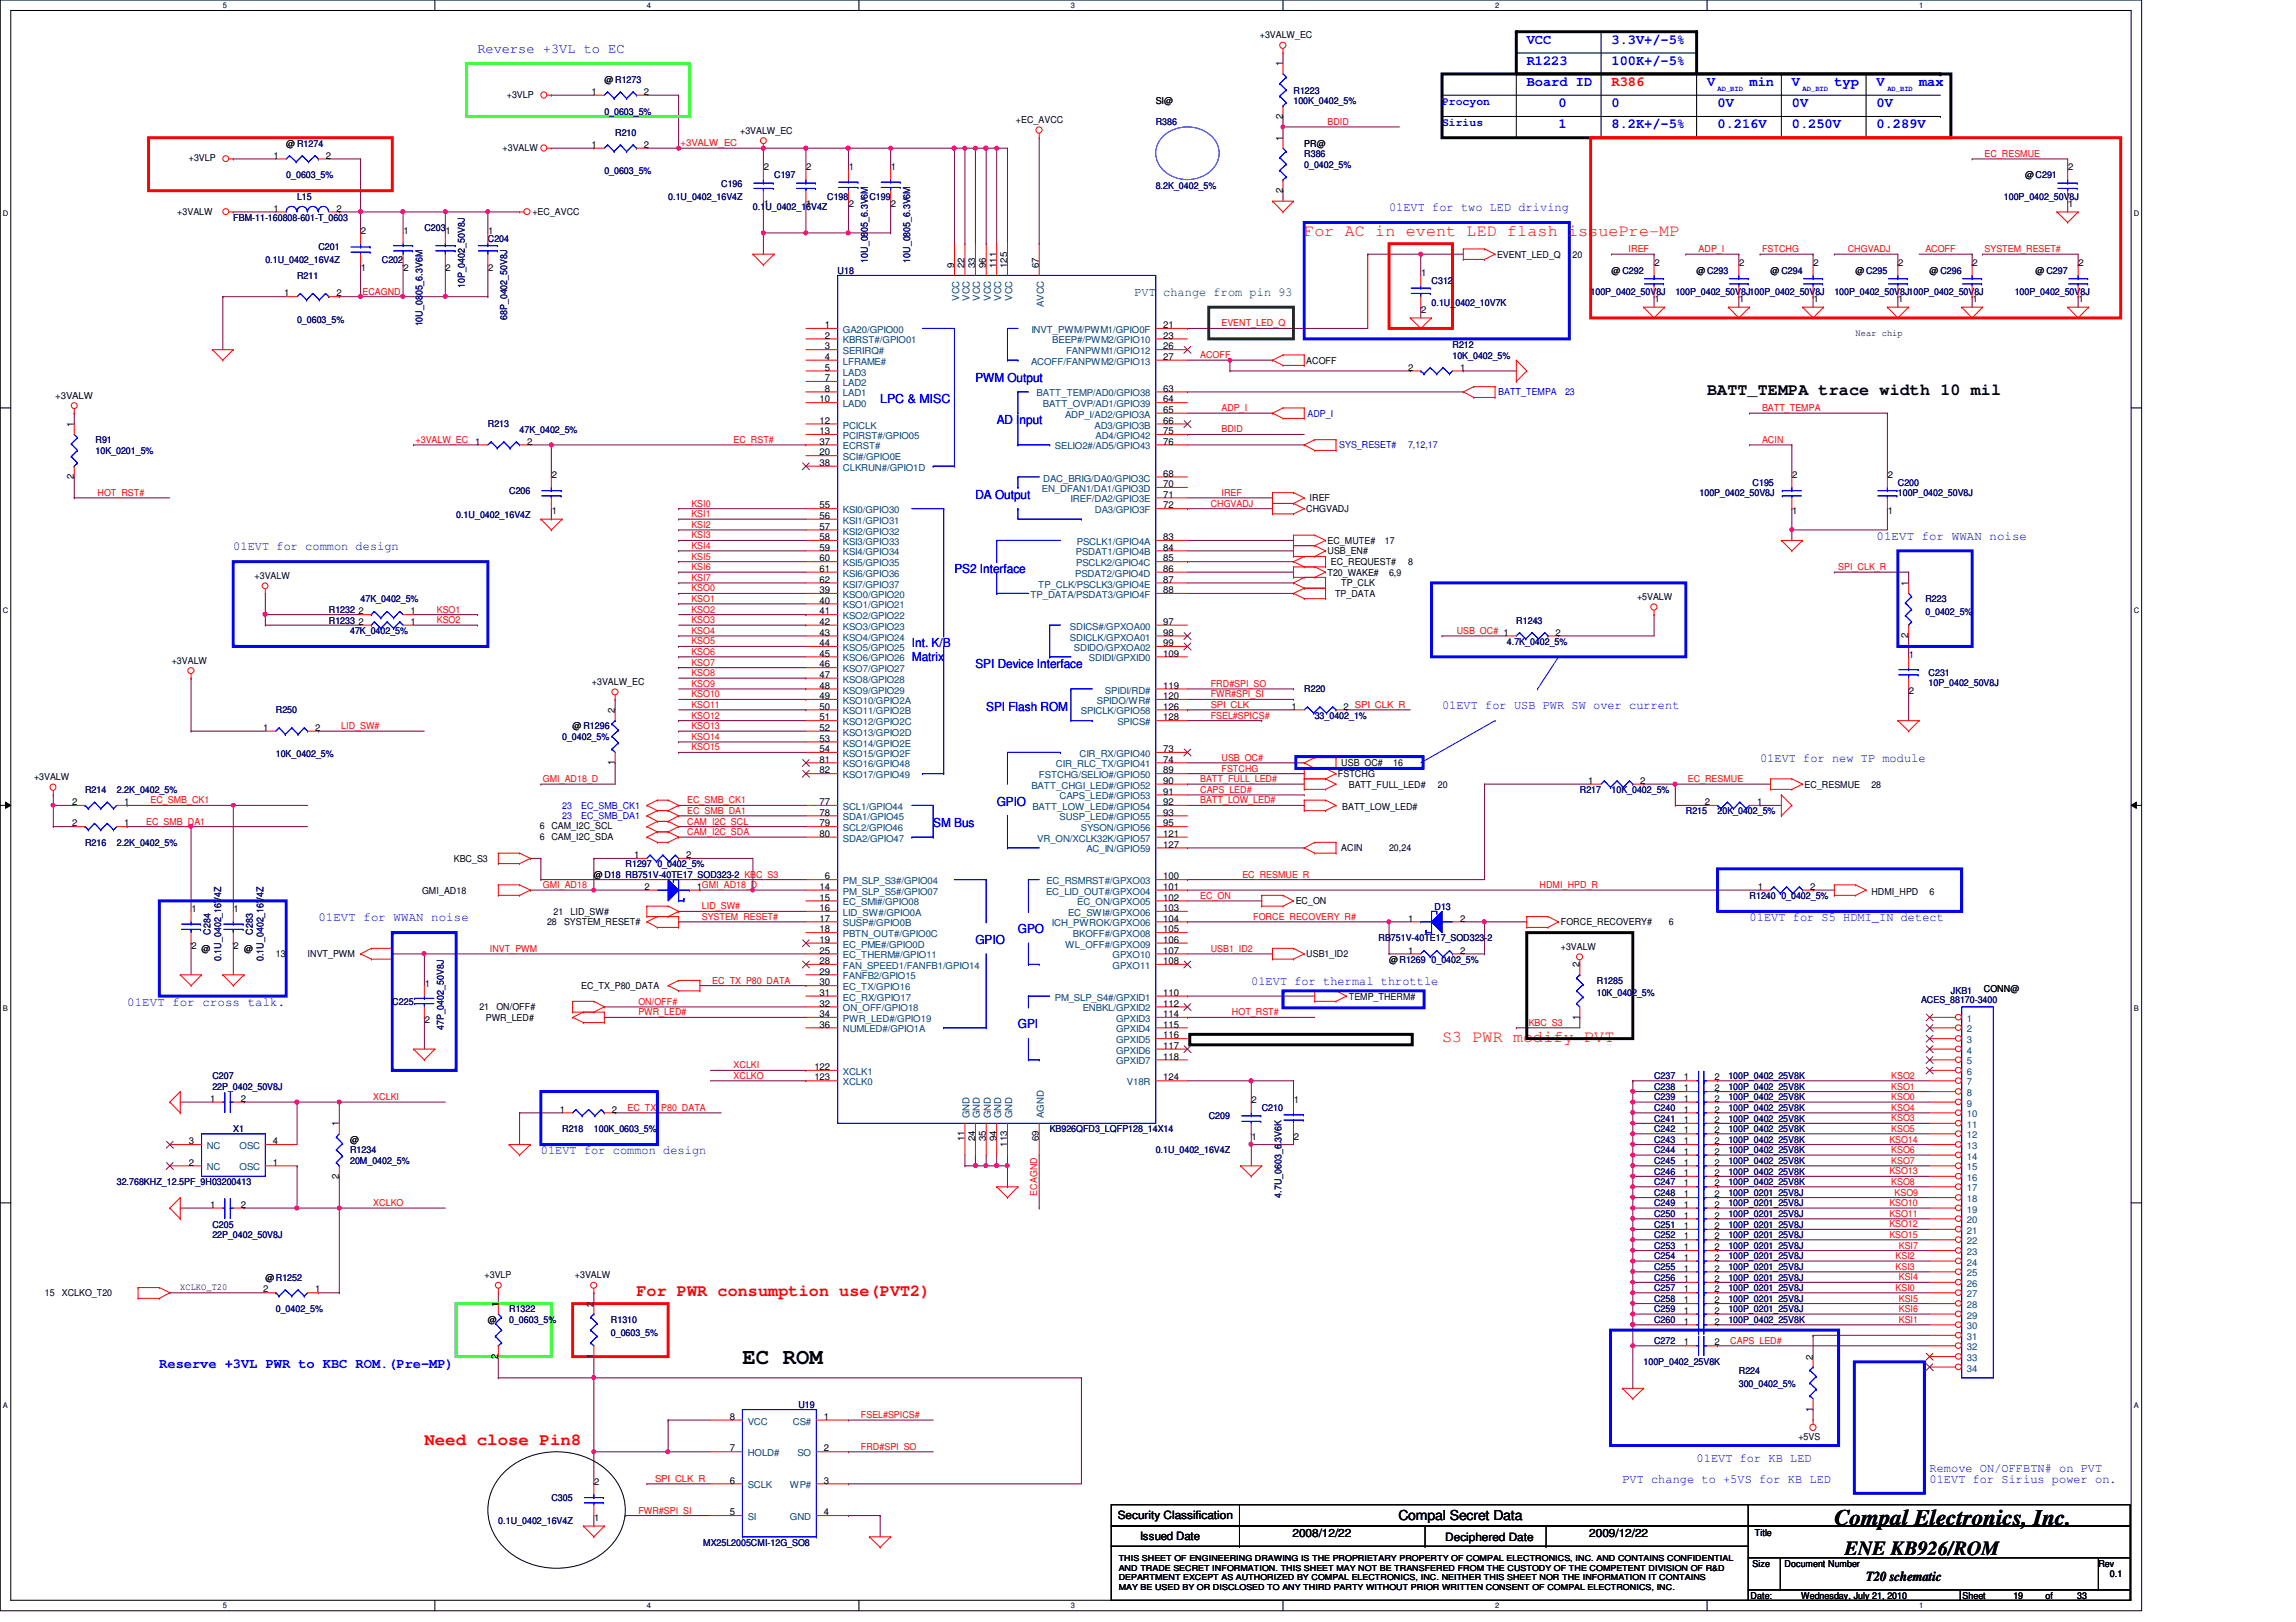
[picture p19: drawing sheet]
<svg xmlns="http://www.w3.org/2000/svg" width="297mm" height="210mm" viewBox="0 0 297 210" stroke-linecap="round" stroke-linejoin="round" font-family="sans-serif">
<defs><g id="words">
<g font-size="2.9">
<text x="96.1" y="176.6">EC ROM</text>
<text x="237.3" y="197.4">Compal Electronics, Inc.</text>
</g>
<text font-size="2.6" x="238.7" y="201.2">ENE KB926/ROM</text>
<g font-size="2.2" fill="#f00">
<text x="168.7" y="30.6">For AC in event LED flash issuePre-MP</text>
<text x="186.6" y="134.8">S3 PWR modify PVT</text>
<text x="82.3" y="167.7">For PWR consumption use(PVT2)</text>
<text x="54.9" y="186.9">Need close Pin8</text>
</g>
<text font-size="2.2" x="220.8" y="51.1">BATT_TEMPA trace width 10 mil</text>
<g font-size="1.8" fill="#00f">
<text x="197.5" y="5.6">VCC</text>
<text x="208.5" y="5.6">3.3V+/-5%</text>
<text x="61.8" y="6.9">Reverse +3VL to EC</text>
<text x="197.5" y="8.4">R1223</text>
<text x="197.5" y="11.1">Board ID</text>
<text x="208.5" y="8.4">100K+/-5%</text>
<text x="220.8" y="11.1">V</text>
<text x="226.4" y="11.1">min</text>
<text x="231.8" y="11.1">V</text>
<text x="237.3" y="11.1">typ</text>
<text x="242.8" y="11.1">V</text>
<text x="248.3" y="11.1">max</text>
<text x="201.6" y="13.8">0</text>
<text x="201.6" y="16.6">1</text>
<text x="208.5" y="13.8">0</text>
<text x="208.5" y="16.6">8.2K+/-5%</text>
<text x="222.2" y="16.6">0.216V</text>
<text x="222.2" y="13.8">0V</text>
<text x="231.8" y="16.6">0.250V</text>
<text x="231.8" y="13.8">0V</text>
<text x="242.8" y="16.6">0.289V</text>
<text x="242.8" y="13.8">0V</text>
<text x="20.6" y="177.1">Reserve +3VL PWR to KBC ROM.(Pre-MP)</text>
</g>
<text font-size="1.8" fill="#f00" x="208.5" y="11.1">R386</text>
<g font-size="1.8">
<text x="180.9" y="196.8">Compal Secret Data</text>
<text x="241.4" y="204.6">T20 schematic</text>
</g>
<g font-size="1.6" fill="#00f">
<text x="179.7" y="27.3">01EVT for two LED driving</text>
<text x="113.9" y="52.2">LPC &amp; MISC</text>
<text x="126.2" y="49.4">PWM Output</text>
<text x="128.9" y="54.9">AD Input</text>
<text x="126.2" y="64.5">DA Output</text>
<text x="30.2" y="71.2">01EVT for common design</text>
<text x="242.8" y="69.8">01EVT for WWAN noise</text>
<text x="123.5" y="74.1">PS2 Interface</text>
<text x="118" y="83.7">Int. K/B</text>
<text x="118" y="85.6">Matrix</text>
<text x="126.2" y="86.4">SPI Device Interface</text>
<text x="127.6" y="91.9">SPI Flash ROM</text>
<text x="186.6" y="91.8">01EVT for USB PWR SW over current</text>
<text x="227.7" y="98.6">01EVT for new TP module</text>
<text x="120.7" y="107">SM Bus</text>
<text x="128.9" y="104.3">GPIO</text>
<text x="41.2" y="119.2">01EVT for WWAN noise</text>
<text x="226.4" y="119.2">01EVT for S5 HDMI_IN detect</text>
<text x="126.2" y="122.1">GPIO</text>
<text x="131.7" y="120.7">GPO</text>
<text x="16.5" y="130.2">01EVT for cross talk.</text>
<text x="161.9" y="127.4">01EVT for thermal throttle</text>
<text x="131.7" y="133.1">GPI</text>
<text x="70" y="149.4">01EVT for common design</text>
<text x="209.9" y="191.9">PVT change to +5VS for KB LED</text>
<text x="219.5" y="189.1">01EVT for KB LED</text>
<text x="249.6" y="191.9">01EVT for Sirius power on.</text>
<text x="249.6" y="190.5">Remove ON/OFFBTN# on PVT</text>
</g>
<text font-size="1.6" fill="#008000" x="146.8" y="38.3">PVT change from pin 93</text>
<g font-size="1.5" fill="#00f">
<text x="186.6" y="13.5">Procyon</text>
<text x="186.6" y="16.3">Sirius</text>
</g>
<g font-size="1.5">
<text x="144.6" y="196.6">Security Classification</text>
<text x="147.5" y="199.3">Issued Date</text>
<text x="167.2" y="198.8">2008/12/22</text>
<text x="187" y="199.4">Deciphered Date</text>
<text x="205.6" y="198.8">2009/12/22</text>
</g>
<g font-size="1.2">
<text x="163" y="5">+3VALW_EC</text>
<text x="78.2" y="10.7">@ R1273</text>
<text x="165.9" y="8.6" transform="rotate(-90 165.9 8.6)">1</text>
<text x="65.6" y="12.7">+3VLP</text>
<text x="76.5" y="12.3">1</text>
<text x="83.3" y="12.3">2</text>
<text x="95.8" y="17.3">+3VALW_EC</text>
<text x="131.4" y="16">+EC_AVCC</text>
<text x="149.5" y="13.5">SI@</text>
<text x="165.9" y="15.4" transform="rotate(-90 165.9 15.4)">2</text>
<text x="24.4" y="20.9">+3VLP</text>
<text x="35.4" y="20.5">1</text>
<text x="37" y="19">@ R1274</text>
<text x="42.2" y="20.5">2</text>
<text x="65" y="19.5">+3VALW</text>
<text x="76.5" y="19.1">1</text>
<text x="83.3" y="19.1">2</text>
<text x="98.8" y="22.1">2</text>
<text x="104.3" y="22.1">2</text>
<text x="109.8" y="22.1">1</text>
<text x="115.3" y="22.1">1</text>
<text x="165.9" y="18.2" transform="rotate(-90 165.9 18.2)">1</text>
<text x="168.7" y="19">PR@</text>
<text x="262" y="23.1">@C291</text>
<text x="267.5" y="22.1">2</text>
<text x="22.9" y="27.9">+3VALW</text>
<text x="35.4" y="27.4">1</text>
<text x="43.5" y="27.4">2</text>
<text x="68.9" y="27.9">+EC_AVCC</text>
<text x="98.8" y="26.8">1</text>
<text x="104.3" y="26.8">1</text>
<text x="109.8" y="26.8">2</text>
<text x="115.3" y="26.8">2</text>
<text x="165.9" y="24.9" transform="rotate(-90 165.9 24.9)">2</text>
<text x="267.5" y="26.8">1</text>
<text x="46.7" y="35">1</text>
<text x="46.7" y="30.3">2</text>
<text x="52.2" y="30.3">1</text>
<text x="52.2" y="35">2</text>
<text x="57.7" y="30.3">1</text>
<text x="57.7" y="35">2</text>
<text x="63.2" y="30.3">1</text>
<text x="63.2" y="35">2</text>
<text x="123.4" y="34.7" transform="rotate(-90 123.4 34.7)">9</text>
<text x="124.8" y="34.7" transform="rotate(-90 124.8 34.7)">22</text>
<text x="126.1" y="34.7" transform="rotate(-90 126.1 34.7)">33</text>
<text x="127.5" y="34.7" transform="rotate(-90 127.5 34.7)">96</text>
<text x="128.9" y="34.7" transform="rotate(-90 128.9 34.7)">111</text>
<text x="130.3" y="34.7" transform="rotate(-90 130.3 34.7)">125</text>
<text x="134.4" y="34.7" transform="rotate(-90 134.4 34.7)">67</text>
<text x="183.9" y="35.8">1</text>
<text x="193.7" y="33.4">EVENT_LED_Q</text>
<text x="203.5" y="33.4">20</text>
<text x="208.5" y="35.4">@ C292</text>
<text x="214" y="34.4">2</text>
<text x="219.5" y="35.4">@C293</text>
<text x="225" y="34.4">2</text>
<text x="229.1" y="35.4">@ C294</text>
<text x="234.6" y="34.4">2</text>
<text x="240.1" y="35.4">@C295</text>
<text x="245.6" y="34.4">2</text>
<text x="249.6" y="35.4">@ C296</text>
<text x="255.2" y="34.4">2</text>
<text x="263.4" y="35.4">@ C297</text>
<text x="268.9" y="34.4">2</text>
<text x="36.8" y="38.4">1</text>
<text x="43.5" y="38.4">2</text>
<text x="183.9" y="40.5">2</text>
<text x="214" y="39.1">1</text>
<text x="225" y="39.1">1</text>
<text x="234.6" y="39.1">1</text>
<text x="245.6" y="39.1">1</text>
<text x="255.2" y="39.1">1</text>
<text x="268.9" y="39.1">1</text>
<text x="106.7" y="42.5">1</text>
<text x="106.7" y="43.8">2</text>
<text x="106.7" y="45.2">3</text>
<text x="106.7" y="46.6">4</text>
<text x="106.7" y="48">5</text>
<text x="150.5" y="42.5">21</text>
<text x="150.5" y="43.8">23</text>
<text x="150.5" y="45.2">26</text>
<text x="150.5" y="46.6">27</text>
<text x="169" y="47.1">ACOFF</text>
<text x="182.2" y="48">2</text>
<text x="188.9" y="48">1</text>
<text x="240.1" y="43.5">Near chip</text>
<text x="7.2" y="51.6">+3VALW</text>
<text x="106" y="52.1">10</text>
<text x="106.7" y="49.3">7</text>
<text x="106.7" y="50.7">8</text>
<text x="150.5" y="50.7">63</text>
<text x="150.5" y="52.1">64</text>
<text x="150.5" y="53.4">65</text>
<text x="9.6" y="55.2" transform="rotate(-90 9.6 55.2)">1</text>
<text x="61.5" y="57.5">1</text>
<text x="68.2" y="57.5">2</text>
<text x="106" y="54.8">12</text>
<text x="106" y="56.2">13</text>
<text x="106" y="58.9">20</text>
<text x="106" y="57.5">37</text>
<text x="150.5" y="54.8">66</text>
<text x="150.5" y="56.2">75</text>
<text x="150.5" y="57.5">76</text>
<text x="9.6" y="62" transform="rotate(-90 9.6 62)">2</text>
<text x="71.4" y="61.8">2</text>
<text x="106" y="60.3">38</text>
<text x="106" y="65.8">55</text>
<text x="150.5" y="61.7">68</text>
<text x="150.5" y="63">70</text>
<text x="150.5" y="64.4">71</text>
<text x="150.5" y="65.8">72</text>
<text x="169.4" y="64.9">IREF</text>
<text x="231.9" y="61.8">2</text>
<text x="244.2" y="61.8">2</text>
<text x="71.4" y="66.5">1</text>
<text x="106" y="67.1">56</text>
<text x="106" y="68.5">57</text>
<text x="106" y="69.9">58</text>
<text x="106" y="71.2">59</text>
<text x="150.5" y="69.9">83</text>
<text x="150.5" y="71.2">84</text>
<text x="169" y="66.3">CHGVADJ</text>
<text x="171.7" y="71.8">USB_EN#</text>
<text x="171.7" y="70.4">EC_MUTE#</text>
<text x="179.2" y="70.4">17</text>
<text x="231.9" y="66.5">1</text>
<text x="244.2" y="66.5">1</text>
<text x="32.9" y="74.9">+3VALW</text>
<text x="106" y="76.8">39</text>
<text x="106" y="72.6">60</text>
<text x="106" y="74">61</text>
<text x="106" y="75.4">62</text>
<text x="150.5" y="72.6">85</text>
<text x="150.5" y="74">86</text>
<text x="150.5" y="75.4">87</text>
<text x="150.5" y="76.8">88</text>
<text x="171.7" y="74.5">T20_WAKE#</text>
<text x="172.2" y="73.2">EC_REQUEST#</text>
<text x="172.7" y="77.3">TP_DATA</text>
<text x="173.5" y="75.9">TP_CLK</text>
<text x="179.7" y="74.5">6,9</text>
<text x="182.2" y="73.2">8</text>
<text x="211.8" y="77.7">+5VALW</text>
<text x="246.9" y="75.8" transform="rotate(-90 246.9 75.8)">1</text>
<text x="46.4" y="80.9">2</text>
<text x="46.4" y="79.5">2</text>
<text x="53.1" y="80.9">1</text>
<text x="53.1" y="79.5">1</text>
<text x="106" y="78.1">40</text>
<text x="106" y="79.5">41</text>
<text x="106" y="80.9">42</text>
<text x="106" y="82.3">43</text>
<text x="106" y="83.6">44</text>
<text x="150.5" y="80.9">97</text>
<text x="150.5" y="82.3">98</text>
<text x="150.5" y="83.6">99</text>
<text x="201.2" y="82.3">2</text>
<text x="246.9" y="82.5" transform="rotate(-90 246.9 82.5)">2</text>
<text x="22.2" y="85.9">+3VALW</text>
<text x="76.6" y="88.6">+3VALW_EC</text>
<text x="106" y="85">45</text>
<text x="106" y="86.4">46</text>
<text x="106" y="87.7">47</text>
<text x="106" y="89.1">48</text>
<text x="150.5" y="85">109</text>
<text x="150.5" y="89.1">119</text>
<text x="247" y="85.2">1</text>
<text x="247" y="89.9">2</text>
<text x="34" y="94.6">1</text>
<text x="40.8" y="94.6">2</text>
<text x="74.1" y="94.4">@ R1296</text>
<text x="79.5" y="92.3" transform="rotate(-90 79.5 92.3)">2</text>
<text x="106" y="90.5">49</text>
<text x="106" y="91.8">50</text>
<text x="106" y="93.2">51</text>
<text x="106" y="94.6">52</text>
<text x="106" y="96">53</text>
<text x="150.5" y="90.5">120</text>
<text x="150.5" y="91.8">126</text>
<text x="150.5" y="93.2">128</text>
<text x="167.1" y="91.8">1</text>
<text x="173.8" y="91.8">2 SPI_CLK_R</text>
<text x="4.4" y="101">+3VALW</text>
<text x="79.5" y="99" transform="rotate(-90 79.5 99)">1</text>
<text x="106" y="97.3">54</text>
<text x="106" y="98.7">81</text>
<text x="106" y="100.1">82</text>
<text x="150.5" y="97.3">73</text>
<text x="150.5" y="98.7">74</text>
<text x="150.5" y="100.1">89</text>
<text x="150.5" y="101.4">90</text>
<text x="173.1" y="100.6">FSTCHG</text>
<text x="173.5" y="99.2">USB_OC#</text>
<text x="174.5" y="101.9">BATT_FULL_LED#</text>
<text x="180.3" y="99.2">16</text>
<text x="186" y="101.9">20</text>
<text x="205.5" y="101.4">1</text>
<text x="212.2" y="101.4">2</text>
<text x="233.5" y="101.9">EC_RESMUE</text>
<text x="242.1" y="101.9">28</text>
<text x="9.4" y="106.9">2</text>
<text x="9.4" y="104.2">2</text>
<text x="16.1" y="106.9">1</text>
<text x="16.1" y="104.2">1</text>
<text x="69.8" y="107.3">6 CAM_I2C_SCL</text>
<text x="106" y="104.2">77</text>
<text x="106" y="105.5">78</text>
<text x="106" y="106.9">79</text>
<text x="150.5" y="102.8">91</text>
<text x="150.5" y="104.2">92</text>
<text x="150.5" y="105.5">93</text>
<text x="150.5" y="106.9">95</text>
<text x="173.6" y="104.8">BATT_LOW_LED#</text>
<text x="220.6" y="104.2">2</text>
<text x="227.3" y="104.2">1</text>
<text x="58.7" y="111.5">KBC_S3</text>
<text x="69.8" y="108.7">6 CAM_I2C_SDA</text>
<text x="76.8" y="113.6">@D18 RB751V-40TE17_SOD323-2 KBC_S3</text>
<text x="82" y="111">1</text>
<text x="88.8" y="111">2</text>
<text x="106" y="108.3">80</text>
<text x="106.7" y="113.8">6</text>
<text x="150.5" y="113.8">100</text>
<text x="150.5" y="108.3">121</text>
<text x="150.5" y="109.7">127</text>
<text x="173.5" y="110.2">ACIN</text>
<text x="179.7" y="110.2">20,24</text>
<text x="24.8" y="118.1">1</text>
<text x="30.2" y="118.1">1</text>
<text x="54.6" y="115.7">GMI_AD18</text>
<text x="70.8" y="119.8">28</text>
<text x="71.6" y="118.4">21</text>
<text x="73" y="119.8">SYSTEM_RESET#</text>
<text x="73.8" y="118.4">LID_SW#</text>
<text x="83.4" y="115.1">2</text>
<text x="90.2" y="115.1">1GMI_AD18_D</text>
<text x="106" y="115.1">14</text>
<text x="106" y="116.5">15</text>
<text x="106" y="117.9">16</text>
<text x="106" y="119.3">17</text>
<text x="150.5" y="115.1">101</text>
<text x="150.5" y="116.5">102</text>
<text x="150.5" y="117.9">103</text>
<text x="150.5" y="119.3">104</text>
<text x="167.6" y="117">EC_ON</text>
<text x="182.2" y="119.3">1</text>
<text x="188.9" y="119.3">2</text>
<text x="201.9" y="119.8">FORCE_RECOVERY#</text>
<text x="215.9" y="119.8">6</text>
<text x="227.4" y="115.1">1</text>
<text x="234.2" y="115.1">2</text>
<text x="242.1" y="115.8">HDMI_HPD</text>
<text x="249.6" y="115.8">6</text>
<text x="24.8" y="122.8">2</text>
<text x="26.1" y="123.2">@</text>
<text x="30.2" y="122.8">2</text>
<text x="31.6" y="123.2">@</text>
<text x="35.7" y="123.9">13</text>
<text x="39.8" y="123.9">INVT_PWM</text>
<text x="106" y="120.6">18</text>
<text x="106" y="122">19</text>
<text x="106" y="123.4">25</text>
<text x="106" y="124.8">28</text>
<text x="150.5" y="120.6">105</text>
<text x="150.5" y="122">106</text>
<text x="150.5" y="123.4">107</text>
<text x="150.5" y="124.8">108</text>
<text x="169" y="123.9">USB1_ID2</text>
<text x="179.7" y="124.6">@R1269 0_0402_5%</text>
<text x="182.2" y="123.4">1</text>
<text x="188.9" y="123.4">2</text>
<text x="201.9" y="122.9">+3VALW</text>
<text x="204.3" y="125.2" transform="rotate(-90 204.3 125.2)">2</text>
<text x="54.9" y="127.7">1</text>
<text x="62" y="130.7">21</text>
<text x="64.2" y="130.7">ON/OFF#</text>
<text x="75.2" y="128">EC_TX_P80_DATA</text>
<text x="106" y="126.1">29</text>
<text x="106" y="127.5">30</text>
<text x="106" y="128.9">31</text>
<text x="106" y="130.3">32</text>
<text x="106" y="131.6">34</text>
<text x="150.5" y="128.9">110</text>
<text x="150.5" y="130.3">112</text>
<text x="150.5" y="131.6">114</text>
<text x="174.5" y="129.4">TEMP_THERM#</text>
<text x="204.3" y="132" transform="rotate(-90 204.3 132)">1</text>
<text x="256.7" y="128.4">CONN@</text>
<text x="54.9" y="132.4">2</text>
<text x="62.9" y="132.1">PWR_LED#</text>
<text x="106" y="133">36</text>
<text x="150.5" y="133">115</text>
<text x="150.5" y="134.4">116</text>
<text x="150.5" y="135.7">117</text>
<text x="150.5" y="137.1">118</text>
<text x="27.2" y="142.6">1</text>
<text x="31.2" y="142.6">2</text>
<text x="72.4" y="144">1</text>
<text x="79.2" y="144">2</text>
<text x="105.4" y="138.5">122</text>
<text x="105.4" y="139.8">123</text>
<text x="150.5" y="139.8">124</text>
<text x="161.9" y="142.8">2</text>
<text x="167.4" y="142.8">1</text>
<text x="217.8" y="144">1</text>
<text x="217.8" y="139.8">1</text>
<text x="217.8" y="142.6">1</text>
<text x="217.8" y="141.2">1</text>
<text x="221.8" y="144">2</text>
<text x="221.8" y="139.8">2</text>
<text x="221.8" y="142.6">2</text>
<text x="221.8" y="141.2">2</text>
<text x="24.4" y="148.1">3</text>
<text x="35.3" y="148.1">4</text>
<text x="43.9" y="145.8" transform="rotate(-90 43.9 145.8)">1</text>
<text x="45.3" y="147.9">@</text>
<text x="124.8" y="147.7" transform="rotate(-90 124.8 147.7)">11</text>
<text x="126.1" y="147.7" transform="rotate(-90 126.1 147.7)">24</text>
<text x="127.5" y="147.7" transform="rotate(-90 127.5 147.7)">35</text>
<text x="128.9" y="147.7" transform="rotate(-90 128.9 147.7)">94</text>
<text x="130.3" y="148.4" transform="rotate(-90 130.3 148.4)">113</text>
<text x="134.4" y="147.7" transform="rotate(-90 134.4 147.7)">69</text>
<text x="161.9" y="147.5">1</text>
<text x="167.4" y="147.5">2</text>
<text x="217.8" y="149.4">1</text>
<text x="217.8" y="146.7">1</text>
<text x="217.8" y="148.1">1</text>
<text x="217.8" y="145.3">1</text>
<text x="221.8" y="149.4">2</text>
<text x="221.8" y="146.7">2</text>
<text x="221.8" y="148.1">2</text>
<text x="221.8" y="145.3">2</text>
<text x="24.4" y="150.8">2</text>
<text x="35.3" y="150.8">1</text>
<text x="43.9" y="152.5" transform="rotate(-90 43.9 152.5)">2</text>
<text x="217.8" y="150.8">1</text>
<text x="217.8" y="154.9">1</text>
<text x="217.8" y="152.2">1</text>
<text x="217.8" y="153.5">1</text>
<text x="221.8" y="150.8">2</text>
<text x="221.8" y="154.9">2</text>
<text x="221.8" y="152.2">2</text>
<text x="221.8" y="153.5">2</text>
<text x="27.2" y="156.3">1</text>
<text x="31.2" y="156.3">2</text>
<text x="217.8" y="160.4">1</text>
<text x="217.8" y="157.7">1</text>
<text x="217.8" y="161.8">1</text>
<text x="217.8" y="159">1</text>
<text x="217.8" y="156.3">1</text>
<text x="221.8" y="160.4">2</text>
<text x="221.8" y="157.7">2</text>
<text x="221.8" y="161.8">2</text>
<text x="221.8" y="159">2</text>
<text x="221.8" y="156.3">2</text>
<text x="5.8" y="167.8">15</text>
<text x="8" y="167.8">XCLKO_T20</text>
<text x="23.3" y="167">XCLKO_T20</text>
<text x="34" y="167.3">2</text>
<text x="34.3" y="165.7">@R1252</text>
<text x="40.8" y="167.3">1</text>
<text x="62.7" y="165.4">+3VLP</text>
<text x="74.4" y="165.4">+3VALW</text>
<text x="217.8" y="167.3">1</text>
<text x="217.8" y="164.5">1</text>
<text x="217.8" y="165.9">1</text>
<text x="217.8" y="163.2">1</text>
<text x="221.8" y="167.3">2</text>
<text x="221.8" y="164.5">2</text>
<text x="221.8" y="165.9">2</text>
<text x="221.8" y="163.2">2</text>
<text x="63.1" y="171.2">@</text>
<text x="64.4" y="169.1" transform="rotate(-90 64.4 169.1)">1</text>
<text x="76.8" y="169.1" transform="rotate(-90 76.8 169.1)">2</text>
<text x="217.8" y="171.4">1</text>
<text x="217.8" y="170">1</text>
<text x="217.8" y="168.7">1</text>
<text x="221.8" y="171.4">2</text>
<text x="221.8" y="170">2</text>
<text x="221.8" y="168.7">2</text>
<text x="64.4" y="175.8" transform="rotate(-90 64.4 175.8)">2</text>
<text x="76.8" y="175.8" transform="rotate(-90 76.8 175.8)">1</text>
<text x="217.8" y="174.1">1</text>
<text x="221.8" y="174.1">2</text>
<text x="234.5" y="175.9" transform="rotate(-90 234.5 175.9)">2</text>
<text x="94.4" y="183.7">8</text>
<text x="106.6" y="183.7">1</text>
<text x="234.5" y="182.7" transform="rotate(-90 234.5 182.7)">1</text>
<text x="94.4" y="187.8">7</text>
<text x="94.4" y="192">6</text>
<text x="106.6" y="187.8">2</text>
<text x="106.6" y="192">3</text>
<text x="232.7" y="186.3">+5VS</text>
<text x="76.9" y="196.8">1</text>
<text x="76.9" y="192.2">2</text>
<text x="94.4" y="196.1">5</text>
<text x="106.6" y="196.1">4</text>
<text x="226.7" y="202.7">Size</text>
<text x="227" y="198.8">Title</text>
<text x="230.9" y="202.7">Document Number</text>
<text x="271.5" y="202.7">Rev</text>
<text x="226.5" y="206.9">Date:</text>
<text x="233" y="206.9">Wednesday, July 21, 2010</text>
<text x="253.9" y="206.9">Sheet</text>
<text x="260.5" y="206.9">19</text>
<text x="264.6" y="206.9">of</text>
<text x="268.7" y="206.9">33</text>
<text x="273" y="204.1">0.1</text>
</g>
<g font-size="1.2" fill="#000080">
<text x="78.2" y="14.9">0_0603_5%</text>
<text x="79.6" y="17.6">R210</text>
<text x="149.5" y="16.2">R386</text>
<text x="167.3" y="12.1">R1223</text>
<text x="167.3" y="13.5">100K_0402_5%</text>
<text x="37" y="23.1">0_0603_5%</text>
<text x="78.2" y="22.5">0_0603_5%</text>
<text x="100.2" y="23.1">C197</text>
<text x="168.7" y="20.3">R386</text>
<text x="168.7" y="21.7">0_0402_5%</text>
<text x="30.2" y="28.6">FBM-11-160808-601-T_0603</text>
<text x="38.4" y="25.8">L15</text>
<text x="54.9" y="29.9">C203</text>
<text x="86.4" y="25.8">0.1U_0402_16V4Z</text>
<text x="93.3" y="24.2">C196</text>
<text x="97.4" y="27.2">0.1U_0402_16V4Z</text>
<text x="107" y="25.8">C198</text>
<text x="112.5" y="25.8">C199</text>
<text x="149.5" y="24.4">8.2K_0402_5%</text>
<text x="259.2" y="25.8">100P_0402_50V8J</text>
<text x="34.3" y="34">0.1U_0402_16V4Z</text>
<text x="41.2" y="32.4">C201</text>
<text x="49.4" y="34">C202</text>
<text x="63.1" y="31.3">C204</text>
<text x="108.4" y="35.4">U18</text>
<text x="112.3" y="34" transform="rotate(-90 112.3 34)">10U_0805_6.3V6M</text>
<text x="117.8" y="34" transform="rotate(-90 117.8 34)">10U_0805_6.3V6M</text>
<text x="38.4" y="36.1">R211</text>
<text x="38.4" y="41.7">0_0603_5%</text>
<text x="60.2" y="37.3" transform="rotate(-90 60.2 37.3)">10P_0402_50V8J</text>
<text x="65.6" y="41.4" transform="rotate(-90 65.6 41.4)">68P_0402_50V8J</text>
<text x="185.2" y="36.8">C312</text>
<text x="185.2" y="39.5">0.1U_0402_10V7K</text>
<text x="205.8" y="38.1">100P_0402_50V8J</text>
<text x="216.7" y="38.1">100P_0402_50V8J100P_0402_50V8J</text>
<text x="237.3" y="38.1">100P_0402_50V8J100P_0402_50V8J</text>
<text x="260.6" y="38.1">100P_0402_50V8J</text>
<text x="54.6" y="42.2" transform="rotate(-90 54.6 42.2)">10U_0805_6.3V6M</text>
<text x="187.9" y="45">R212</text>
<text x="187.9" y="46.4">10K_0402_5%</text>
<text x="12.4" y="57.4">R91</text>
<text x="12.4" y="58.7">10K_0201_5%</text>
<text x="63.1" y="55.3">R213</text>
<text x="67.2" y="56">47K_0402_5%</text>
<text x="65.9" y="64">C206</text>
<text x="219.9" y="64.2">100P_0402_50V8J</text>
<text x="226.7" y="62.9">C195</text>
<text x="245.5" y="62.9">C200</text>
<text x="245.5" y="64.2">100P_0402_50V8J</text>
<text x="59" y="67">0.1U_0402_16V4Z</text>
<text x="46.6" y="77.9">47K_0402_5%</text>
<text x="249.1" y="77.9">R223</text>
<text x="42.5" y="80.7">R1233</text>
<text x="42.5" y="79.3">R1232</text>
<text x="45.3" y="82">47K_0402_5%</text>
<text x="194.9" y="83.4">4.7K_0402_5%</text>
<text x="196.2" y="80.7">R1243</text>
<text x="249.1" y="79.6">0_0402_5%</text>
<text x="168.7" y="89.6">R220</text>
<text x="249.5" y="87.5">C231</text>
<text x="249.5" y="88.8">10P_0402_50V8J</text>
<text x="35.7" y="92.3">R250</text>
<text x="72.7" y="95.8">0_0402_5%</text>
<text x="170.1" y="93">33_0402_1%</text>
<text x="35.7" y="98">10K_0402_5%</text>
<text x="11" y="102.6">R214</text>
<text x="15.1" y="102.6">2.2K_0402_5%</text>
<text x="204.4" y="102.6">R217</text>
<text x="208.5" y="102.6">10K_0402_5%</text>
<text x="218.1" y="105.4">R215</text>
<text x="222.2" y="105.4">20K_0402_5%</text>
<text x="11" y="109.5">R216</text>
<text x="15.1" y="109.5">2.2K_0402_5%</text>
<text x="80.9" y="112.2">R1297 0_0402_5%</text>
<text x="185.6" y="117.7">D13</text>
<text x="226.4" y="116.3">R1240 0_0402_5%</text>
<text x="27.2" y="120.9" transform="rotate(-90 27.2 120.9)">C284</text>
<text x="28.6" y="124.4" transform="rotate(-90 28.6 124.4)">0.1U_0402_16V4Z</text>
<text x="32.7" y="120.9" transform="rotate(-90 32.7 120.9)">C283</text>
<text x="34.1" y="124.4" transform="rotate(-90 34.1 124.4)">0.1U_0402_16V4Z</text>
<text x="178.3" y="121.8">RB751V-40TE17_SOD323-2</text>
<text x="50.8" y="130">C225</text>
<text x="206.6" y="127.3">R1285</text>
<text x="206.6" y="128.9">10K_0402_5%</text>
<text x="248.5" y="129.8">ACES_88170-3400</text>
<text x="252.4" y="128.7">JKB1</text>
<text x="57.4" y="133.3" transform="rotate(-90 57.4 133.3)">47P_0402_50V8J</text>
<text x="27.5" y="139.7">C207</text>
<text x="27.5" y="141">22P_0402_50V8J</text>
<text x="163.2" y="143.8">C210</text>
<text x="214" y="143.8">C240</text>
<text x="214" y="139.7">C237</text>
<text x="214" y="142.4">C239</text>
<text x="214" y="141">C238</text>
<text x="223.6" y="143.8">100P_0402_25V8K</text>
<text x="223.6" y="139.7">100P_0402_25V8K</text>
<text x="223.6" y="142.4">100P_0402_25V8K</text>
<text x="223.6" y="141">100P_0402_25V8K</text>
<text x="30.2" y="146.5">X1</text>
<text x="45.3" y="149.3">R1234</text>
<text x="72.7" y="146.5">R218</text>
<text x="76.8" y="146.5">100K_0603_5%</text>
<text x="135.8" y="146.5">KB926QFD3_LQFP128_14X14</text>
<text x="149.5" y="149.3">0.1U_0402_16V4Z</text>
<text x="156.4" y="144.9">C209</text>
<text x="214" y="149.3">C244</text>
<text x="214" y="146.5">C242</text>
<text x="214" y="147.9">C243</text>
<text x="214" y="145.2">C241</text>
<text x="223.6" y="149.3">100P_0402_25V8K</text>
<text x="223.6" y="146.5">100P_0402_25V8K</text>
<text x="223.6" y="147.9">100P_0402_25V8K</text>
<text x="223.6" y="145.2">100P_0402_25V8K</text>
<text x="15.1" y="153.4">32.768KHZ_12.5PF_9H03200413</text>
<text x="45.3" y="150.6">20M_0402_5%</text>
<text x="165.8" y="155" transform="rotate(-90 165.8 155)">4.7U_0603_6.3V6K</text>
<text x="214" y="150.6">C245</text>
<text x="214" y="154.7">C248</text>
<text x="214" y="152">C246</text>
<text x="214" y="153.4">C247</text>
<text x="223.6" y="150.6">100P_0402_25V8K</text>
<text x="223.6" y="154.7">100P_0201_25V8J</text>
<text x="223.6" y="152">100P_0402_25V8K</text>
<text x="223.6" y="153.4">100P_0402_25V8K</text>
<text x="27.5" y="158.9">C205</text>
<text x="27.5" y="160.2">22P_0402_50V8J</text>
<text x="214" y="160.2">C252</text>
<text x="214" y="157.5">C250</text>
<text x="214" y="161.6">C253</text>
<text x="214" y="158.9">C251</text>
<text x="214" y="156.1">C249</text>
<text x="223.6" y="160.2">100P_0201_25V8J</text>
<text x="223.6" y="157.5">100P_0201_25V8J</text>
<text x="223.6" y="161.6">100P_0201_25V8J</text>
<text x="223.6" y="158.9">100P_0201_25V8J</text>
<text x="223.6" y="156.1">100P_0201_25V8J</text>
<text x="214" y="167.1">C257</text>
<text x="214" y="164.3">C255</text>
<text x="214" y="165.7">C256</text>
<text x="214" y="163">C254</text>
<text x="223.6" y="167.1">100P_0201_25V8J</text>
<text x="223.6" y="164.3">100P_0201_25V8J</text>
<text x="223.6" y="165.7">100P_0201_25V8J</text>
<text x="223.6" y="163">100P_0201_25V8J</text>
<text x="35.7" y="169.8">0_0402_5%</text>
<text x="65.9" y="169.8">R1322</text>
<text x="65.9" y="171.2">0_0603_5%</text>
<text x="79" y="171.2">R1310</text>
<text x="79" y="172.8">0_0603_5%</text>
<text x="214" y="171.2">C260</text>
<text x="214" y="169.8">C259</text>
<text x="214" y="173.9">C272</text>
<text x="214" y="168.4">C258</text>
<text x="223.6" y="171.2">100P_0402_25V8K</text>
<text x="223.6" y="169.8">100P_0201_25V8J</text>
<text x="223.6" y="168.4">100P_0201_25V8J</text>
<text x="212.6" y="176.7">100P_0402_25V8K</text>
<text x="225" y="177.8">R224</text>
<text x="225" y="179.5">300_0402_5%</text>
<text x="103.3" y="182.2">U19</text>
<text x="64.5" y="197.3">0.1U_0402_16V4Z</text>
<text x="71.3" y="194.3">C305</text>
<text x="91" y="200">MX25L2005CMI-12G_SO8</text>
</g>
<g font-size="1.2" fill="#f00">
<text x="171.7" y="16.2">BDID</text>
<text x="88" y="18.9">+3VALW_EC</text>
<text x="256.7" y="20.3">EC_RESMUE</text>
<text x="210.7" y="32.6">IREF</text>
<text x="219.7" y="32.6">ADP_I</text>
<text x="228" y="32.6">FSTCHG</text>
<text x="239.1" y="32.6">CHGVADJ</text>
<text x="249.1" y="32.6">ACOFF</text>
<text x="256.7" y="32.6">SYSTEM_RESET#</text>
<text x="46.9" y="38.1">ECAGND</text>
<text x="155.3" y="46.4">ACOFF</text>
<text x="158" y="42.2">EVENT_LED_Q</text>
<text x="158" y="53.2">ADP_I</text>
<text x="228" y="53.2">BATT_TEMPA</text>
<text x="53.8" y="57.3">+3VALW_EC</text>
<text x="94.9" y="57.3">EC_RST#</text>
<text x="158" y="56">BDID</text>
<text x="228" y="57.3">ACIN</text>
<text x="12.6" y="64.2">HOT_RST#</text>
<text x="89.4" y="65.6">KSI0</text>
<text x="156.6" y="65.6">CHGVADJ</text>
<text x="158" y="64.2">IREF</text>
<text x="89.4" y="66.9">KSI1</text>
<text x="89.4" y="68.3">KSI2</text>
<text x="89.4" y="69.7">KSI3</text>
<text x="89.4" y="71">KSI4</text>
<text x="89.4" y="77.9">KSO1</text>
<text x="89.4" y="72.4">KSI5</text>
<text x="89.4" y="73.8">KSI6</text>
<text x="89.4" y="75.2">KSI7</text>
<text x="89.4" y="76.5">KSO0</text>
<text x="237.8" y="73.8">SPI_CLK_R</text>
<text x="56.5" y="79.3">KSO1</text>
<text x="56.5" y="80.6">KSO2</text>
<text x="89.4" y="79.3">KSO2</text>
<text x="89.4" y="80.6">KSO3</text>
<text x="89.4" y="82">KSO4</text>
<text x="89.4" y="83.4">KSO5</text>
<text x="188.5" y="82">USB_OC# 1</text>
<text x="89.4" y="87.5">KSO8</text>
<text x="89.4" y="88.9">KSO9</text>
<text x="89.4" y="84.8">KSO6</text>
<text x="89.4" y="86.1">KSO7</text>
<text x="156.6" y="88.9">FRD#SPI_SO</text>
<text x="44.2" y="94.4">LID_SW#</text>
<text x="89.4" y="90.3">KSO10</text>
<text x="89.4" y="91.6">KSO11</text>
<text x="89.4" y="93">KSO12</text>
<text x="89.4" y="94.4">KSO13</text>
<text x="89.4" y="95.8">KSO14</text>
<text x="156.6" y="90.3">FWR#SPI_SI</text>
<text x="156.6" y="93">FSEL#SPICS#</text>
<text x="156.6" y="91.6">SPI_CLK</text>
<text x="70.2" y="101.2">GMI_AD18_D</text>
<text x="89.4" y="97.1">KSO15</text>
<text x="155.3" y="101.2">BATT_FULL_LED#</text>
<text x="158" y="99.9">FSTCHG</text>
<text x="158" y="98.5">USB_OC#</text>
<text x="218.4" y="101.2">EC_RESMUE</text>
<text x="18.9" y="106.7">EC_SMB_DA1</text>
<text x="19.5" y="104">EC_SMB_CK1</text>
<text x="88.9" y="105.3">EC_SMB_DA1</text>
<text x="88.9" y="104">EC_SMB_CK1</text>
<text x="88.9" y="106.7">CAM_I2C_SCL</text>
<text x="155.3" y="104">BATT_LOW_LED#</text>
<text x="155.3" y="102.6">CAPS_LED#</text>
<text x="88.9" y="108.1">CAM_I2C_SDA</text>
<text x="160.7" y="113.6">EC_RESMUE_R</text>
<text x="70.2" y="114.9">GMI_AD18</text>
<text x="90.8" y="119">SYSTEM_RESET#</text>
<text x="90.8" y="117.7">LID_SW#</text>
<text x="155.3" y="116.3">EC_ON</text>
<text x="162.1" y="119">FORCE_RECOVERY_R#</text>
<text x="199.2" y="114.9">HDMI_HPD_R</text>
<text x="63.4" y="123.2">INVT_PWM</text>
<text x="156.6" y="123.2">USB1_ID2</text>
<text x="82.6" y="130">ON/OFF#</text>
<text x="82.6" y="131.4">PWR_LED#</text>
<text x="92.2" y="127.3">EC_TX_P80_DATA</text>
<text x="159.4" y="131.4">HOT_RST#</text>
<text x="197.8" y="132.8">KBC_S3</text>
<text x="48.3" y="142.4">XCLKI</text>
<text x="81.2" y="143.8">EC_TX_P80_DATA</text>
<text x="94.9" y="138.3">XCLKI</text>
<text x="94.9" y="139.6">XCLKO</text>
<text x="244.7" y="143.8">KSO4</text>
<text x="244.7" y="139.6">KSO2</text>
<text x="244.7" y="141">KSO1</text>
<text x="244.7" y="142.4">KSO0</text>
<text x="244.4" y="147.9">KSO14</text>
<text x="244.7" y="145.1">KSO3</text>
<text x="244.7" y="146.5">KSO5</text>
<text x="244.7" y="149.2">KSO6</text>
<text x="134.2" y="154.7" transform="rotate(-90 134.2 154.7)">ECAGND</text>
<text x="244.4" y="152">KSO13</text>
<text x="244.7" y="153.3">KSO8</text>
<text x="244.7" y="150.6">KSO7</text>
<text x="245.1" y="154.7">KSO9</text>
<text x="48.3" y="156.1">XCLKO</text>
<text x="244.4" y="156.1">KSO10</text>
<text x="244.4" y="157.5">KSO11</text>
<text x="244.4" y="160.2">KSO15</text>
<text x="244.4" y="158.8">KSO12</text>
<text x="245.7" y="161.6">KSI7</text>
<text x="245.2" y="162.9">KSI2</text>
<text x="245.2" y="164.3">KSI3</text>
<text x="245.2" y="167">KSI0</text>
<text x="245.7" y="165.7">KSI4</text>
<text x="223.9" y="173.9">CAPS_LED#</text>
<text x="245.7" y="168.4">KSI5</text>
<text x="245.7" y="171.2">KSI1</text>
<text x="245.7" y="169.8">KSI6</text>
<text x="111.4" y="183.5">FSEL#SPICS#</text>
<text x="84.7" y="191.8">SPI_CLK_R</text>
<text x="111.4" y="187.6">FRD#SPI_SO</text>
<text x="82.6" y="195.9">FWR#SPI_SI</text>
</g>
<g font-size="1.2" fill="#004080">
<text x="124.1" y="38.9" transform="rotate(-90 124.1 38.9)">VCC</text>
<text x="125.4" y="38.9" transform="rotate(-90 125.4 38.9)">VCC</text>
<text x="126.8" y="38.9" transform="rotate(-90 126.8 38.9)">VCC</text>
<text x="128.2" y="38.9" transform="rotate(-90 128.2 38.9)">VCC</text>
<text x="129.5" y="38.9" transform="rotate(-90 129.5 38.9)">VCC</text>
<text x="130.9" y="38.9" transform="rotate(-90 130.9 38.9)">VCC</text>
<text x="135" y="39.8" transform="rotate(-90 135 39.8)">AVCC</text>
<text x="109" y="43.1">GA20/GPIO00</text>
<text x="109" y="44.4">KBRST#/GPIO01</text>
<text x="109" y="45.8">SERIRQ#</text>
<text x="109" y="47.2">LFRAME#</text>
<text x="133.4" y="47.2">ACOFF/FANPWM2/GPIO13</text>
<text x="133.4" y="43.1">INVT_PWM/PWM1/GPIO0F</text>
<text x="136.1" y="44.4">BEEP#/PWM2/GPIO10</text>
<text x="137.9" y="45.8">FANPWM1/GPIO12</text>
<text x="109" y="48.6">LAD3</text>
<text x="109" y="50">LAD2</text>
<text x="109" y="51.3">LAD1</text>
<text x="109" y="52.7">LAD0</text>
<text x="134.1" y="51.3">BATT_TEMP/AD0/GPIO38</text>
<text x="134.9" y="52.7">BATT_OVP/AD1/GPIO39</text>
<text x="109" y="55.5">PCICLK</text>
<text x="109" y="56.8">PCIRST#/GPIO05</text>
<text x="109" y="59.6">SCI#/GPIO0E</text>
<text x="109" y="58.2">ECRST#</text>
<text x="136.5" y="58.2">SELIO2#/AD5/GPIO43</text>
<text x="137.8" y="54.1">ADP_I/AD2/GPIO3A</text>
<text x="141.6" y="55.5">AD3/GPIO3B</text>
<text x="141.7" y="56.8">AD4/GPIO42</text>
<text x="109" y="60.9">CLKRUN#/GPIO1D</text>
<text x="134.8" y="63.7">EN_DFAN1/DA1/GPIO3D</text>
<text x="135" y="62.3">DAC_BRIG/DA0/GPIO3C</text>
<text x="138.5" y="65">IREF/DA2/GPIO3E</text>
<text x="109" y="66.4">KSI0/GPIO30</text>
<text x="109" y="67.8">KSI1/GPIO31</text>
<text x="109" y="69.2">KSI2/GPIO32</text>
<text x="109" y="70.5">KSI3/GPIO33</text>
<text x="109" y="71.9">KSI4/GPIO34</text>
<text x="139.2" y="71.9">PSDAT1/GPIO4B</text>
<text x="139.3" y="70.5">PSCLK1/GPIO4A</text>
<text x="141.6" y="66.4">DA3/GPIO3F</text>
<text x="109" y="77.4">KSO0/GPIO20</text>
<text x="109" y="73.3">KSI5/GPIO35</text>
<text x="109" y="74.6">KSI6/GPIO36</text>
<text x="109" y="76">KSI7/GPIO37</text>
<text x="133.3" y="77.4">TP_DATA/PSDAT3/GPIO4F</text>
<text x="134.3" y="76">TP_CLK/PSCLK3/GPIO4E</text>
<text x="139.1" y="74.6">PSDAT2/GPIO4D</text>
<text x="139.2" y="73.3">PSCLK2/GPIO4C</text>
<text x="109" y="78.7">KSO1/GPIO21</text>
<text x="109" y="80.1">KSO2/GPIO22</text>
<text x="109" y="81.5">KSO3/GPIO23</text>
<text x="109" y="82.9">KSO4/GPIO24</text>
<text x="138.4" y="81.5">SDICS#/GPXOA00</text>
<text x="138.4" y="82.9">SDICLK/GPXOA01</text>
<text x="109" y="84.2">KSO5/GPIO25</text>
<text x="109" y="85.6">KSO6/GPIO26</text>
<text x="109" y="87">KSO7/GPIO27</text>
<text x="109" y="88.3">KSO8/GPIO28</text>
<text x="109" y="89.7">KSO9/GPIO29</text>
<text x="138.9" y="84.2">SDIDO/GPXOA02</text>
<text x="140.9" y="85.6">SDIDI/GPXID0</text>
<text x="143" y="89.7">SPIDI/RD#</text>
<text x="109" y="91.1">KSO10/GPIO2A</text>
<text x="109" y="92.5">KSO11/GPIO2B</text>
<text x="109" y="93.9">KSO12/GPIO2C</text>
<text x="109" y="95.2">KSO13/GPIO2D</text>
<text x="139.8" y="92.5">SPICLK/GPIO58</text>
<text x="141.9" y="91.1">SPIDO/WR#</text>
<text x="144.6" y="93.9">SPICS#</text>
<text x="109" y="96.6">KSO14/GPIO2E</text>
<text x="109" y="98">KSO15/GPIO2F</text>
<text x="109" y="99.3">KSO16/GPIO48</text>
<text x="109" y="100.7">KSO17/GPIO49</text>
<text x="134.4" y="100.7">FSTCHG/SELIO#/GPIO50</text>
<text x="136.6" y="99.3">CIR_RLC_TX/GPIO41</text>
<text x="139.7" y="98">CIR_RX/GPIO40</text>
<text x="109" y="104.8">SCL1/GPIO44</text>
<text x="109" y="106.2">SDA1/GPIO45</text>
<text x="109" y="107.6">SCL2/GPIO46</text>
<text x="133.4" y="102.1">BATT_CHGI_LED#/GPIO52</text>
<text x="133.6" y="104.8">BATT_LOW_LED#/GPIO54</text>
<text x="137.1" y="103.5">CAPS_LED#/GPIO53</text>
<text x="137.1" y="106.2">SUSP_LED#/GPIO55</text>
<text x="139.8" y="107.6">SYSON/GPIO56</text>
<text x="109" y="108.9">SDA2/GPIO47</text>
<text x="134.2" y="108.9">VR_ON/XCLK32K/GPIO57</text>
<text x="140.5" y="110.3">AC_IN/GPIO59</text>
<text x="109" y="114.4">PM_SLP_S3#/GPIO04</text>
<text x="109" y="115.8">PM_SLP_S5#/GPIO07</text>
<text x="109" y="117.2">EC_SMI#/GPIO08</text>
<text x="109" y="118.5">LID_SW#/GPIO0A</text>
<text x="109" y="119.9">SUSP#/GPIO0B</text>
<text x="135.3" y="115.8">EC_LID_OUT#/GPXO04</text>
<text x="135.4" y="114.4">EC_RSMRST#/GPXO03</text>
<text x="136.1" y="119.9">ICH_PWROK/GPXO06</text>
<text x="138.2" y="118.5">EC_SWI#/GPXO06</text>
<text x="139.4" y="117.2">EC_ON/GPXO05</text>
<text x="109" y="121.3">PBTN_OUT#/GPIO0C</text>
<text x="109" y="122.6">EC_PME#/GPIO0D</text>
<text x="109" y="124">EC_THERM#/GPIO11</text>
<text x="109" y="125.4">FAN_SPEED1/FANFB1/GPIO14</text>
<text x="137.8" y="122.6">WL_OFF#/GPXO09</text>
<text x="138.8" y="121.3">BKOFF#/GPXO08</text>
<text x="143.9" y="124">GPXO10</text>
<text x="143.9" y="125.4">GPXO11</text>
<text x="109" y="126.7">FANFB2/GPIO15</text>
<text x="109" y="128.1">EC_TX/GPIO16</text>
<text x="109" y="129.5">EC_RX/GPIO17</text>
<text x="109" y="130.9">ON_OFF/GPIO18</text>
<text x="136.5" y="129.5">PM_SLP_S4#/GPXID1</text>
<text x="140.1" y="130.9">ENBKL/GPXID2</text>
<text x="109" y="132.2">PWR_LED#/GPIO19</text>
<text x="109" y="133.6">NUMLED#/GPIO1A</text>
<text x="144.4" y="132.2">GPXID3</text>
<text x="144.4" y="133.6">GPXID4</text>
<text x="144.4" y="135">GPXID5</text>
<text x="144.4" y="136.4">GPXID6</text>
<text x="144.4" y="137.8">GPXID7</text>
<text x="254.5" y="132.2">1</text>
<text x="254.5" y="133.6">2</text>
<text x="254.5" y="135">3</text>
<text x="254.5" y="136.4">4</text>
<text x="254.5" y="137.8">5</text>
<text x="109" y="139.1">XCLK1</text>
<text x="109" y="140.5">XCLK0</text>
<text x="145.8" y="140.5">V18R</text>
<text x="254.5" y="139.1">6</text>
<text x="254.5" y="140.5">7</text>
<text x="254.5" y="141.9">8</text>
<text x="254.5" y="143.2">9</text>
<text x="26.8" y="148.7">NC</text>
<text x="31" y="148.7">OSC</text>
<text x="125.4" y="144.7" transform="rotate(-90 125.4 144.7)">GND</text>
<text x="126.8" y="144.7" transform="rotate(-90 126.8 144.7)">GND</text>
<text x="128.2" y="144.7" transform="rotate(-90 128.2 144.7)">GND</text>
<text x="129.5" y="144.7" transform="rotate(-90 129.5 144.7)">GND</text>
<text x="130.9" y="144.7" transform="rotate(-90 130.9 144.7)">GND</text>
<text x="135" y="144.7" transform="rotate(-90 135 144.7)">AGND</text>
<text x="254.5" y="144.6">10</text>
<text x="254.5" y="146">11</text>
<text x="254.5" y="147.3">12</text>
<text x="254.5" y="148.7">13</text>
<text x="26.8" y="151.5">NC</text>
<text x="31" y="151.5">OSC</text>
<text x="254.5" y="150.1">14</text>
<text x="254.5" y="151.5">15</text>
<text x="254.5" y="152.8">16</text>
<text x="254.5" y="154.2">17</text>
<text x="254.5" y="155.6">18</text>
<text x="254.5" y="156.9">19</text>
<text x="254.5" y="158.3">20</text>
<text x="254.5" y="159.7">21</text>
<text x="254.5" y="161">22</text>
<text x="254.5" y="162.4">23</text>
<text x="254.5" y="163.8">24</text>
<text x="254.5" y="165.2">25</text>
<text x="254.5" y="166.5">26</text>
<text x="254.5" y="167.9">27</text>
<text x="254.5" y="169.3">28</text>
<text x="254.5" y="170.6">29</text>
<text x="254.5" y="172">30</text>
<text x="254.5" y="173.4">31</text>
<text x="254.5" y="174.8">32</text>
<text x="254.5" y="176.1">33</text>
<text x="254.5" y="177.5">34</text>
<text x="96.7" y="184.4">VCC</text>
<text x="102.6" y="184.4">CS#</text>
<text x="96.7" y="188.5">HOLD#</text>
<text x="103.2" y="188.5">SO</text>
<text x="96.7" y="192.6">SCLK</text>
<text x="96.7" y="196.7">SI</text>
<text x="102.2" y="192.6">WP#</text>
<text x="102.2" y="196.7">GND</text>
</g>
<g font-size="1.2" fill="#00f">
<text x="169.2" y="53.9">ADP_I</text>
<text x="193.8" y="51.2">BATT_TEMPA</text>
<text x="202.5" y="51.2">23</text>
<text x="173.3" y="58">SYS_RESET#</text>
<text x="182.2" y="58">7,12,17</text>
<text x="72.7" y="104.7">23</text>
<text x="72.7" y="106">23</text>
<text x="75.2" y="104.7">EC_SMB_CK1</text>
<text x="75.2" y="106">EC_SMB_DA1</text>
</g>
<g font-size="1.1">
<text x="144.7" y="203.2">AND TRADE SECRET INFORMATION. THIS SHEET MAY NOT BE TRANSFERED FROM THE CUSTODY OF THE COMPETENT DIVISION OF R&amp;D</text>
<text x="144.7" y="202">THIS SHEET OF ENGINEERING DRAWING IS THE PROPRIETARY PROPERTY OF COMPAL ELECTRONICS, INC. AND CONTAINS CONFIDENTIAL</text>
<text x="144.7" y="204.5">DEPARTMENT EXCEPT AS AUTHORIZED BY COMPAL ELECTRONICS, INC. NEITHER THIS SHEET NOR THE INFORMATION IT CONTAINS</text>
<text x="144.7" y="205.7">MAY BE USED BY OR DISCLOSED TO ANY THIRD PARTY WITHOUT PRIOR WRITTEN CONSENT OF COMPAL ELECTRONICS, INC.</text>
</g>
<g font-size="1">
<text x="28.8" y="1">5</text>
<text x="83.7" y="1">4</text>
<text x="138.6" y="1">3</text>
<text x="193.4" y="1">2</text>
<text x="248.3" y="1">1</text>
<text x=".4" y="27.9">D</text>
<text x="276.1" y="27.9">D</text>
<text x=".4" y="79.4">C</text>
<text x="276.1" y="79.4">C</text>
<text x=".4" y="130.8">B</text>
<text x="276.1" y="130.8">B</text>
<text x=".4" y="182.2">A</text>
<text x="276.1" y="182.2">A</text>
<text x="28.8" y="208.1">5</text>
<text x="83.7" y="208.1">4</text>
<text x="138.6" y="208.1">3</text>
<text x="193.4" y="208.1">2</text>
<text x="248.3" y="208.1">1</text>
</g>
<g font-size=".9" fill="#00f">
<text x="222.2" y="11.7">AD_BID</text>
<text x="233.2" y="11.7">AD_BID</text>
<text x="244.2" y="11.7">AD_BID</text>
</g>
</g></defs>
<path d="M0 0h277.1v208.4h-277.1zM1.4 1.4h274.3v205.7h-274.3z" fill="none" stroke="#000" stroke-width=".13"/>
<g fill="#fff">
<path d="M28.8 .1h.6v1.1h-.6z"/>
<path d="M28.8 207.2h.6v1.1h-.6z"/>
</g>
<path d="M56.3 0v1.4M56.3 207.1v1.3" fill="none" stroke="#000" stroke-width=".13"/>
<g fill="#fff">
<path d="M83.7 .1h.5v1.1h-.5z"/>
<path d="M83.7 207.2h.5v1.1h-.5z"/>
</g>
<path d="M111.1 0v1.4M111.1 207.1v1.3" fill="none" stroke="#000" stroke-width=".13"/>
<g fill="#fff">
<path d="M138.6 .1h.5v1.1h-.5z"/>
<path d="M138.6 207.2h.5v1.1h-.5z"/>
</g>
<path d="M166 0v1.4M166 207.1v1.3" fill="none" stroke="#000" stroke-width=".13"/>
<g fill="#fff">
<path d="M193.4 .1h.6v1.1h-.6z"/>
<path d="M193.4 207.2h.6v1.1h-.6z"/>
</g>
<path d="M220.8 0v1.4M220.8 207.1v1.3" fill="none" stroke="#000" stroke-width=".13"/>
<g fill="#fff">
<path d="M248.3 .1h.5v1.1h-.5z"/>
<path d="M248.3 207.2h.5v1.1h-.5z"/>
<path d="M.4 27.1h.7v1.1h-.7z"/>
<path d="M276.1 27.1h.7v1.1h-.7z"/>
<path d="M.4 78.5h.7v1.1h-.7z"/>
<path d="M276.1 78.5h.7v1.1h-.7z"/>
</g>
<path d="M0 52.8h1.4M275.7 52.8h1.4" fill="none" stroke="#000" stroke-width=".13"/>
<g fill="#fff">
<path d="M.4 129.9h.6v1.1h-.6z"/>
<path d="M276.1 129.9h.6v1.1h-.6z"/>
</g>
<path d="M0 104.2h1.4M.7 103.8l.7 .4-.7 .4zM275.7 104.2l.7-.4v.8zM275.7 104.2h1.4" fill="none" stroke="#000" stroke-width=".13"/>
<path d="M.7 103.8l.7 .4-.7 .4zM275.7 104.2l.7-.4v.8z" fill="#000"/>
<g fill="#fff">
<path d="M.4 181.4h.6v1.1h-.6z"/>
<path d="M276.1 181.4h.6v1.1h-.6z"/>
</g>
<path d="M0 155.7h1.4M275.7 155.7h1.4" fill="none" stroke="#000" stroke-width=".13"/>
<path d="M57.6 27.4h.1M57.6 27.4h9.6M63.1 27.4h.1M63.1 27.4v2.7" fill="none" stroke="#800040" stroke-width=".13"/>
<path d="M62.9 27.2l.2-.1 .2 .1-.1 .4h-.1h-.2z" fill-rule="evenodd" fill="#f0f"/>
<path d="M62.9 27.2l.2-.1 .2 .1-.1 .4h-.1h-.2z" fill="none" stroke="#f0f" stroke-width=".13"/>
<path d="M46.6 27.4h.1M46.6 38.4h.1M46.6 27.4v2.7M46.6 38.4h5.6M98.8 30.1h.1M98.8 26v4.1" fill="none" stroke="#800040" stroke-width=".13"/>
<circle cx="52.1" cy="38.4" r=".26" fill="#f0f"/>
<circle cx="52.1" cy="38.4" r=".26" fill="none" stroke="#f0f" stroke-width=".13"/>
<circle cx="46.6" cy="38.4" r=".26" fill="#f0f"/>
<circle cx="46.6" cy="38.4" r=".26" fill="none" stroke="#f0f" stroke-width=".13"/>
<path d="M28.8 38.4h.1M28.8 38.4h8.2M43.9 27.4h.1M43.9 27.4h2.7M52.2 27.4h.1M52.2 27.4v2.7M153.6 101.5h.1M153.6 101.5h15.1" fill="none" stroke="#800040" stroke-width=".13"/>
<circle cx="52.1" cy="27.4" r=".26" fill="#f0f"/>
<circle cx="52.1" cy="27.4" r=".26" fill="none" stroke="#f0f" stroke-width=".13"/>
<g fill="none" stroke="#800040" stroke-width=".13">
<path d="M28.8 38.4h.1M28.8 38.4v6.9M30.2 27.4h.1M30.2 27.4h5.5M43.9 38.4h.1M46.6 34.3h.1M46.6 34.3v4.1h-2.7M52.2 34.3h.1M52.2 34.3v4.1M109.8 30.1h.1M109.8 30.1h5.4M24.7 107h.1"/>
<path d="M24.7 107h15.1M30.2 104.2h.1M30.2 104.2h9.6"/>
</g>
<circle cx="24.7" cy="106.9" r=".26" fill="#f0f"/>
<circle cx="24.7" cy="106.9" r=".26" fill="none" stroke="#f0f" stroke-width=".13"/>
<path d="M6.9 107h.1M6.9 104.2h.1M6.9 107h2.7M6.9 104.2v2.8M6.9 104.2h2.7" fill="none" stroke="#800040" stroke-width=".13"/>
<circle cx="6.9" cy="104.2" r=".25" fill="#f0f"/>
<circle cx="6.9" cy="104.2" r=".25" fill="none" stroke="#f0f" stroke-width=".13"/>
<path d="M104.3 19.2h.1M104.3 19.2h5.5" fill="none" stroke="#800040" stroke-width=".13"/>
<circle cx="109.7" cy="19.2" r=".26" fill="#f0f"/>
<circle cx="109.7" cy="19.2" r=".26" fill="none" stroke="#f0f" stroke-width=".13"/>
<path d="M104.1 19l.1-.1 .2 .1v.4h-.2h-.1z" fill-rule="evenodd" fill="#f0f"/>
<path d="M104.1 19l.1-.1 .2 .1v.4h-.2h-.1z" fill="none" stroke="#f0f" stroke-width=".13"/>
<g fill="none" stroke="#800040" stroke-width=".13">
<path d="M71.3 19.2h5.5M76.8 19.2h.1M83.7 19.2h4.1M87.8 19.2h.1M134.4 17.8v13.7M134.4 31.5h.1M153.6 89.2h13.7M167.3 89.2h.1M153.6 100.1h15.1M168.7 100.1h.1M227.7 104.2h.1M227.7 104.2h2.8"/>
<path d="M91.9 138.5h12.4M104.3 138.5h.1"/>
</g>
<circle cx="87.8" cy="19.2" r=".26" fill="#f0f"/>
<circle cx="87.8" cy="19.2" r=".26" fill="none" stroke="#f0f" stroke-width=".13"/>
<path d="M161.9 139.9h5.4M167.3 139.9h.1" fill="none" stroke="#800040" stroke-width=".13"/>
<circle cx="161.8" cy="139.9" r=".26" fill="#f0f"/>
<circle cx="161.8" cy="139.9" r=".26" fill="none" stroke="#f0f" stroke-width=".13"/>
<path d="M98.8 30.1h.1M98.8 30.1h5.5M6.9 102.9h.1M6.9 102.9v1.3" fill="none" stroke="#800040" stroke-width=".13"/>
<circle cx="98.8" cy="30.1" r=".26" fill="#f0f"/>
<circle cx="98.8" cy="30.1" r=".26" fill="none" stroke="#f0f" stroke-width=".13"/>
<path d="M123.5 19.2h1.3M124.8 19.2h.1M57.6 38.4h.1M57.6 38.4h5.5M98.8 30.1h.1M98.8 30.1v2.8M104.3 30.1h.1M104.3 26v4.1" fill="none" stroke="#800040" stroke-width=".13"/>
<circle cx="57.6" cy="38.4" r=".26" fill="#f0f"/>
<circle cx="57.6" cy="38.4" r=".26" fill="none" stroke="#f0f" stroke-width=".13"/>
<path d="M123.5 19.2v12.3M63.1 38.4h.1M63.1 34.3v4.1M123.5 31.5h.1" fill="none" stroke="#800040" stroke-width=".13"/>
<circle cx="123.4" cy="19.2" r=".26" fill="#f0f"/>
<circle cx="123.4" cy="19.2" r=".26" fill="none" stroke="#f0f" stroke-width=".13"/>
<path d="M127.6 19.2h1.3M128.9 19.2h.1" fill="none" stroke="#800040" stroke-width=".13"/>
<circle cx="127.5" cy="19.2" r=".26" fill="#f0f"/>
<circle cx="127.5" cy="19.2" r=".26" fill="none" stroke="#f0f" stroke-width=".13"/>
<path d="M127.6 19.2v12.3M128.9 19.2v12.3M127.6 31.5h.1M128.9 31.5h.1" fill="none" stroke="#800040" stroke-width=".13"/>
<circle cx="128.9" cy="19.2" r=".26" fill="#f0f"/>
<circle cx="128.9" cy="19.2" r=".26" fill="none" stroke="#f0f" stroke-width=".13"/>
<g fill="none" stroke="#800040" stroke-width=".13">
<path d="M115.2 19.2h.1M115.2 19.2v2.7M57.6 38.4h.1M57.6 34.3v4.1M104.3 30.1h.1M104.3 30.1h5.5M226.4 53.5h.1M226.4 53.5h17.8M153.6 90.5h13.7M167.3 90.5h.1M153.6 139.9h8.3M161.9 139.9h.1"/>
<path d="M161.9 139.9v2.7M167.3 139.9h.1M167.3 139.9v2.7M124.8 150.9h.1M124.8 149.5v1.4M126.2 150.9h.1M126.2 149.5v1.4M130.3 150.9h.1M130.3 149.5v1.4M161.9 142.6h.1"/>
</g>
<path d="M104.1 30l.1-.1 .2 .1v.3l-.2 .1-.1-.1z" fill-rule="evenodd" fill="#f0f"/>
<path d="M104.1 30l.1-.1 .2 .1v.3l-.2 .1-.1-.1z" fill="none" stroke="#f0f" stroke-width=".13"/>
<path d="M109.8 30.1h.1M109.8 26v4.1" fill="none" stroke="#800040" stroke-width=".13"/>
<circle cx="109.7" cy="30.1" r=".26" fill="#f0f"/>
<circle cx="109.7" cy="30.1" r=".26" fill="none" stroke="#f0f" stroke-width=".13"/>
<path d="M52.2 38.4h.1M52.2 38.4h5.4M231.8 65.8h.1M231.8 65.8v2.8M153.6 109.7h.1M153.6 109.7h15.1M127.6 150.9h2.7M128.9 150.9h.1M130.3 150.9h.1" fill="none" stroke="#800040" stroke-width=".13"/>
<circle cx="128.9" cy="150.8" r=".26" fill="#f0f"/>
<circle cx="128.9" cy="150.8" r=".26" fill="none" stroke="#f0f" stroke-width=".13"/>
<circle cx="130.3" cy="150.8" r=".26" fill="#f0f"/>
<circle cx="130.3" cy="150.8" r=".26" fill="none" stroke="#f0f" stroke-width=".13"/>
<path d="M124.8 150.9h2.8M126.2 150.9h.1M127.6 150.9h.1" fill="none" stroke="#800040" stroke-width=".13"/>
<circle cx="126.2" cy="150.8" r=".26" fill="#f0f"/>
<circle cx="126.2" cy="150.8" r=".26" fill="none" stroke="#f0f" stroke-width=".13"/>
<circle cx="127.5" cy="150.8" r=".26" fill="#f0f"/>
<circle cx="127.5" cy="150.8" r=".26" fill="none" stroke="#f0f" stroke-width=".13"/>
<g fill="none" stroke="#800040" stroke-width=".13">
<path d="M68.6 57.6h2.7M71.3 57.6h.1M71.3 57.6v4.1M153.6 50.7h.1M153.6 50.7h35.7M159.1 48h.1M159.1 48h23.4M164.6 46.6h.1M164.6 46.6h-5.5v1.4M182.5 48h.1M71.3 61.7h.1M91.9 139.9h12.4"/>
<path d="M104.3 139.9h.1M161.9 148.1h.1M161.9 148.1v2.8"/>
</g>
<circle cx="71.3" cy="57.6" r=".26" fill="#f0f"/>
<circle cx="71.3" cy="57.6" r=".26" fill="none" stroke="#f0f" stroke-width=".13"/>
<g fill="none" stroke="#800040" stroke-width=".13">
<path d="M153.6 46.6h5.5M159.1 46.6h.1M71.3 67.2h.1M71.3 65.8v1.4M153.6 93.3h9.6M163.2 93.3h.1M87.8 108.3h.1M87.8 105.6h.1M87.8 108.3h16.5M87.8 105.6h16.5M153.6 116.6h9.6M163.2 116.6h.1"/>
<path d="M127.6 150.9h.1M127.6 149.5v1.4"/>
</g>
<path d="M158.9 46.4h.2l.2 .1v.3l-.2 .1-.2-.1z" fill-rule="evenodd" fill="#f0f"/>
<path d="M158.9 46.4h.2l.2 .1v.3l-.2 .1-.2-.1z" fill="none" stroke="#f0f" stroke-width=".13"/>
<path d="M109.8 19.2h.1M109.8 19.2v2.7M126.2 19.2v12.3M126.2 31.5h.1M87.8 104.2h.1M87.8 104.2h16.5M130.3 153.6h.1M130.3 150.9v2.7" fill="none" stroke="#800040" stroke-width=".13"/>
<circle cx="126.2" cy="19.2" r=".26" fill="#f0f"/>
<circle cx="126.2" cy="19.2" r=".26" fill="none" stroke="#f0f" stroke-width=".13"/>
<path d="M98.8 19.2h.1M98.8 19.2h5.5M104.3 19.2h.1M104.3 19.2v2.7M87.8 107h.1M87.8 107h16.5M128.9 150.9h.1M128.9 149.5v1.4" fill="none" stroke="#800040" stroke-width=".13"/>
<path d="M104.1 19l.1-.1 .2 .1v.4h-.2h-.1z" fill-rule="evenodd" fill="#f0f"/>
<path d="M104.1 19l.1-.1 .2 .1v.4h-.2h-.1z" fill="none" stroke="#f0f" stroke-width=".13"/>
<circle cx="98.8" cy="19.2" r=".26" fill="#f0f"/>
<circle cx="98.8" cy="19.2" r=".26" fill="none" stroke="#f0f" stroke-width=".13"/>
<path d="M124.8 19.2v12.3M124.8 31.5h.1" fill="none" stroke="#800040" stroke-width=".13"/>
<path d="M124.6 19l.2-.1 .2 .1v.4h-.2h-.2z" fill-rule="evenodd" fill="#f0f"/>
<path d="M124.6 19l.2-.1 .2 .1v.4h-.2h-.2z" fill="none" stroke="#f0f" stroke-width=".13"/>
<path d="M115.2 19.2h.1M115.2 19.2h8.3" fill="none" stroke="#800040" stroke-width=".13"/>
<circle cx="123.4" cy="19.2" r=".26" fill="#f0f"/>
<circle cx="123.4" cy="19.2" r=".26" fill="none" stroke="#f0f" stroke-width=".13"/>
<circle cx="115.2" cy="19.2" r=".26" fill="#f0f"/>
<circle cx="115.2" cy="19.2" r=".26" fill="none" stroke="#f0f" stroke-width=".13"/>
<g fill="none" stroke="#800040" stroke-width=".13">
<path d="M98.8 19.2h.1M98.8 19.2v2.7M124.8 19.2h2.8M126.2 19.2h.1M127.6 19.2h.1M128.9 19.2h1.4M130.3 19.2h.1M130.3 19.2v12.3M130.3 31.5h.1M226.4 57.6h.1M226.4 57.6h5.4M231.8 57.6h.1"/>
<path d="M231.8 57.6v4.1M153.6 91.9h.1M153.6 91.9h13.7M216.7 104.2h.1M216.7 104.2h4.1M134.4 156.3h.1M134.4 149.5v6.8"/>
</g>
<circle cx="127.5" cy="19.2" r=".26" fill="#f0f"/>
<circle cx="127.5" cy="19.2" r=".26" fill="none" stroke="#f0f" stroke-width=".13"/>
<path d="M109.8 19.2h.1M109.8 19.2h5.4" fill="none" stroke="#800040" stroke-width=".13"/>
<circle cx="109.7" cy="19.2" r=".26" fill="#f0f"/>
<circle cx="109.7" cy="19.2" r=".26" fill="none" stroke="#f0f" stroke-width=".13"/>
<path d="M189.3 48h.1M189.3 48h6.9M161.9 146.7h.1M161.9 148.1h.1M161.9 146.7v1.4M161.9 148.1h5.4" fill="none" stroke="#800040" stroke-width=".13"/>
<circle cx="161.8" cy="148.1" r=".26" fill="#f0f"/>
<circle cx="161.8" cy="148.1" r=".26" fill="none" stroke="#f0f" stroke-width=".13"/>
<path d="M53.5 57.6h.1M53.5 57.6h8.3M231.8 68.6h.1M231.8 68.6h12.4M90.5 127.6h13.8M104.3 127.6h.1M167.3 146.7h.1M167.3 146.7v1.4" fill="none" stroke="#800040" stroke-width=".13"/>
<circle cx="231.8" cy="68.5" r=".26" fill="#f0f"/>
<circle cx="231.8" cy="68.5" r=".26" fill="none" stroke="#f0f" stroke-width=".13"/>
<path d="M52.2 27.4h.1M52.2 27.4h5.4M57.6 27.4h.1M57.6 27.4v2.7M153.6 64.4h11M164.6 64.4h.1M231.8 68.6h.1M231.8 68.6v1.3M78.2 130.3h.1M78.2 130.3h26.1" fill="none" stroke="#800040" stroke-width=".13"/>
<circle cx="57.6" cy="27.4" r=".26" fill="#f0f"/>
<circle cx="57.6" cy="27.4" r=".26" fill="none" stroke="#f0f" stroke-width=".13"/>
<path d="M46.6 27.4h.1M46.6 27.4h5.6M244.2 53.5h.1M244.2 53.5v8.2M244.2 65.8h.1M244.2 65.8v2.8" fill="none" stroke="#800040" stroke-width=".13"/>
<circle cx="46.6" cy="27.4" r=".26" fill="#f0f"/>
<circle cx="46.6" cy="27.4" r=".26" fill="none" stroke="#f0f" stroke-width=".13"/>
<path d="M115.2 30.1h.1M115.2 26v4.1M192.1 101.5h.1M192.1 101.5h13.7M212.6 101.5h.1M212.6 101.5h16.5M216.7 101.5h.1M216.7 101.5v2.7" fill="none" stroke="#800040" stroke-width=".13"/>
<circle cx="216.7" cy="101.5" r=".26" fill="#f0f"/>
<circle cx="216.7" cy="101.5" r=".26" fill="none" stroke="#f0f" stroke-width=".13"/>
<g fill="none" stroke="#800040" stroke-width=".13">
<path d="M153.6 53.5h11M164.6 53.5h.1M87.8 79.5h16.5M104.3 79.5h.1M153.6 65.8h.1M153.6 65.8h11M87.8 80.9h16.5M87.8 87.8h16.5M87.8 89.2h16.5M87.8 90.5h16.5M87.8 91.9h16.5M104.3 80.9h.1"/>
<path d="M104.3 87.8h.1M104.3 89.2h.1M104.3 90.5h.1M104.3 91.9h.1M54.9 123.4h.1M54.9 123.4h49.4M78.2 131.7h.1M78.2 131.7h26.1M153.6 131.7h.1M153.6 123.4h11M153.6 131.7h16.5M164.6 123.4h.1"/>
</g>
<circle cx="54.9" cy="123.4" r=".26" fill="#f0f"/>
<circle cx="54.9" cy="123.4" r=".26" fill="none" stroke="#f0f" stroke-width=".13"/>
<g fill="none" stroke="#800040" stroke-width=".13">
<path d="M87.8 78.1h.1M87.8 65.8h.1M87.8 67.2h.1M87.8 68.6h.1M87.8 69.9h.1M87.8 71.3h.1M87.8 72.7h.1M87.8 74h.1M87.8 75.4h.1M87.8 76.8h.1M87.8 72.7h16.5M87.8 74h16.5"/>
<path d="M87.8 78.1h16.5M87.8 65.8h16.5M87.8 67.2h16.5M87.8 68.6h16.5M87.8 69.9h16.5M87.8 71.3h16.5M87.8 75.4h16.5M87.8 76.8h16.5M153.6 72.7h.1M153.6 72.7h13.7M153.6 74h13.7M153.6 75.4h13.7"/>
<path d="M153.6 76.8h13.7M167.3 74h.1M167.3 75.4h.1M167.3 76.8h.1M87.8 82.3h.1M87.8 83.7h.1M87.8 85h.1M87.8 86.4h.1M87.8 93.3h.1M87.8 94.6h.1M87.8 96h.1M87.8 97.4h.1"/>
<path d="M87.8 82.3h16.5M87.8 83.7h16.5M87.8 85h16.5M87.8 86.4h16.5M87.8 93.3h16.5M87.8 94.6h16.5M87.8 96h16.5M87.8 97.4h16.5M87.8 119.3h.1M87.8 119.3h16.5M67.2 144h.1M67.2 144h5.5"/>
<path d="M67.2 144v4.1M79.6 144h.1M79.6 144h13.7M76.8 178.3h.1M76.8 178.3v9.6"/>
</g>
<path d="M76.6 187.7l.2-.1 .2 .1v.3l-.2 .1-.2-.1z" fill-rule="evenodd" fill="#f0f"/>
<path d="M76.6 187.7l.2-.1 .2 .1v.3l-.2 .1-.2-.1z" fill="none" stroke="#f0f" stroke-width=".13"/>
<path d="M86.4 187.9h.1M86.4 187.9h5.5" fill="none" stroke="#800040" stroke-width=".13"/>
<circle cx="86.4" cy="187.9" r=".26" fill="#f0f"/>
<circle cx="86.4" cy="187.9" r=".26" fill="none" stroke="#f0f" stroke-width=".13"/>
<path d="M76.8 178.3h.1M76.8 178.3h63.1M76.8 187.9h.1M80.9 196.1h.1M80.9 196.1h11M86.4 183.8h.1M86.4 183.8h5.5M86.4 183.8v4.1h-9.6M109.8 183.8h.1M109.8 187.9h.1M109.8 183.8h10.9M109.8 187.9h10.9" fill="none" stroke="#800040" stroke-width=".13"/>
<path d="M76.6 178.1l.2-.1 .2 .1v.3l-.2 .1-.2-.1z" fill-rule="evenodd" fill="#f0f"/>
<path d="M76.6 178.1l.2-.1 .2 .1v.3l-.2 .1-.2-.1z" fill="none" stroke="#f0f" stroke-width=".13"/>
<g fill="none" stroke="#800040" stroke-width=".13">
<path d="M153.6 71.3h13.7M153.6 69.9h13.7M167.3 71.3h.1M167.3 69.9h.1M237.3 74h.1M237.3 74h9.6M24.7 94.6h.1M24.7 87.8h.1M24.7 94.6h9.6M24.7 87.8v6.8M41.2 94.6h.1M41.2 94.6h13.7"/>
<path d="M246.9 89.2h.1M246.9 89.2v4.1M87.8 117.9h.1M87.8 117.9h16.5M153.6 104.2h15.1M168.7 104.2h.1M189.3 119.3h2.8M192.1 119.3h.1M139.9 178.3h.1M139.9 178.3v13.7h-30.1M83.7 192h.1M83.7 192h8.2"/>
<path d="M109.8 192h.1M109.8 196.1h.1M109.8 196.1h4.1M113.9 196.1h.1M113.9 196.1v2.8"/>
</g>
<circle cx="192" cy="119.3" r=".26" fill="#f0f"/>
<circle cx="192" cy="119.3" r=".26" fill="none" stroke="#f0f" stroke-width=".13"/>
<path d="M166 16.4h.1M166 16.4h15.1M166 24.7h.1M166 24.7v1.3" fill="none" stroke="#800040" stroke-width=".13"/>
<path d="M165.8 16.2h.1l.3 .1-.1 .3-.2 .1-.1-.1z" fill-rule="evenodd" fill="#f0f"/>
<path d="M165.8 16.2h.1l.3 .1-.1 .3-.2 .1-.1-.1z" fill="none" stroke="#f0f" stroke-width=".13"/>
<g fill="none" stroke="#800040" stroke-width=".13">
<path d="M166 16.4h.1M166 15.1h.1M166 6.9h.1M166 6.9v1.3M166 15.1v2.7M153.6 56.2h.1M153.6 56.2h15.1M174.2 91.9h.1M174.2 91.9h8.3M211.2 170.1h.1M211.2 174.2h.1M211.2 170.1v1.3"/>
<path d="M211.2 174.2v5.5"/>
</g>
<circle cx="211.2" cy="174.2" r=".26" fill="#f0f"/>
<circle cx="211.2" cy="174.2" r=".26" fill="none" stroke="#f0f" stroke-width=".13"/>
<path d="M211.2 171.4h.1M211.2 171.4h6.9" fill="none" stroke="#800040" stroke-width=".13"/>
<circle cx="211.2" cy="171.4" r=".26" fill="#f0f"/>
<circle cx="211.2" cy="171.4" r=".26" fill="none" stroke="#f0f" stroke-width=".13"/>
<path d="M179.7 119.3h.1M179.7 119.3h2.8M222.2 168.7h.1M222.2 171.4h.1M222.2 170.1h.1M222.2 168.7h27.4M222.2 171.4h27.4M222.2 170.1h27.4" fill="none" stroke="#800040" stroke-width=".13"/>
<path d="M179.5 119.1l.2-.1 .2 .2-.1 .3h-.1h-.2z" fill-rule="evenodd" fill="#f0f"/>
<path d="M179.5 119.1l.2-.1 .2 .2-.1 .3h-.1h-.2z" fill="none" stroke="#f0f" stroke-width=".13"/>
<path d="M71.3 57.6h33M104.3 57.6h.1M34.3 79.5h.1M34.3 79.5h12.3" fill="none" stroke="#800040" stroke-width=".13"/>
<circle cx="34.3" cy="79.5" r=".26" fill="#f0f"/>
<circle cx="34.3" cy="79.5" r=".26" fill="none" stroke="#f0f" stroke-width=".13"/>
<path d="M34.3 76.8h.1M34.3 79.5h.1M34.3 76.8v4.1M53.5 79.5h8.3M61.8 79.5h.1M34.3 80.9h.1M34.3 80.9h12.3M53.5 80.9h8.3M61.8 80.9h.1M38.4 156.3h.1M38.4 156.3h5.5" fill="none" stroke="#800040" stroke-width=".13"/>
<circle cx="43.9" cy="156.3" r=".26" fill="#f0f"/>
<circle cx="43.9" cy="156.3" r=".26" fill="none" stroke="#f0f" stroke-width=".13"/>
<circle cx="38.4" cy="156.3" r=".26" fill="#f0f"/>
<circle cx="38.4" cy="156.3" r=".26" fill="none" stroke="#f0f" stroke-width=".13"/>
<path d="M23.3 156.3h.1M23.3 156.3h4.2M31.6 156.3h.1M31.6 156.3h6.8M43.9 152.2h.1M43.9 142.6h.1M43.9 142.6v2.8M43.9 152.2v4.1" fill="none" stroke="#800040" stroke-width=".13"/>
<circle cx="43.9" cy="142.6" r=".26" fill="#f0f"/>
<circle cx="43.9" cy="142.6" r=".26" fill="none" stroke="#f0f" stroke-width=".13"/>
<path d="M38.4 142.6h.1M38.4 142.6h5.5" fill="none" stroke="#800040" stroke-width=".13"/>
<circle cx="38.4" cy="142.6" r=".26" fill="#f0f"/>
<circle cx="38.4" cy="142.6" r=".26" fill="none" stroke="#f0f" stroke-width=".13"/>
<g fill="none" stroke="#800040" stroke-width=".13">
<path d="M214 79.5h.1M214 79.5v2.8h-12.4M246.9 74h.1M246.9 74v1.4M153.6 98.7h15.1M168.7 98.7h.1M186.6 82.3h.1M186.6 82.3h8.2M201.6 82.3h.1M246.9 85h.1M246.9 82.3v2.7M153.6 113.8h.1"/>
<path d="M153.6 115.2h.1M153.6 115.2h74.1M153.6 102.9h15.1M168.7 102.9h.1M192.1 101.5h.1M192.1 101.5v12.3h-38.5M234.6 115.2h.1M234.6 115.2h2.7M50.8 123.4h.1M50.8 123.4h4.1M54.9 131.7h.1M54.9 123.4h.1"/>
<path d="M54.9 123.4v4.2M54.9 131.7v4.1M153.6 128.9h.1M153.6 128.9h16.5M23.3 142.6h.1M23.3 142.6h4.2M31.6 142.6h.1M31.6 142.6h6.8M38.4 142.6h.1M38.4 150.9h.1M38.4 142.6v5.5M38.4 150.9v5.4"/>
<path d="M43.9 156.3h.1M43.9 142.6h.1M43.9 142.6h13.7M43.9 156.3h13.7M211.2 174.2h.1M211.2 171.4h.1M211.2 174.2h6.9M211.2 171.4v2.8M222.2 174.2h.1M222.2 174.2h27.4M234.6 172.8h.1M234.6 172.8h15"/>
<path d="M234.6 172.8v2.8M234.6 182.4h.1M234.6 182.4v1.4"/>
</g>
<circle cx="211.2" cy="171.4" r=".26" fill="#f0f"/>
<circle cx="211.2" cy="171.4" r=".26" fill="none" stroke="#f0f" stroke-width=".13"/>
<path d="M30.2 104.2h.1M30.2 104.2v13.7" fill="none" stroke="#800040" stroke-width=".13"/>
<circle cx="30.2" cy="104.2" r=".25" fill="#f0f"/>
<circle cx="30.2" cy="104.2" r=".25" fill="none" stroke="#f0f" stroke-width=".13"/>
<path d="M16.5 104.2h.1M16.5 107h.1M16.5 104.2h13.7M16.5 107h8.2M24.7 107h.1M24.7 107v10.9M24.7 122h.1M24.7 122v4.2M30.2 122h.1M30.2 122v4.2M211.2 167.3h.1M211.2 167.3v1.4" fill="none" stroke="#800040" stroke-width=".13"/>
<circle cx="211.2" cy="167.3" r=".26" fill="#f0f"/>
<circle cx="211.2" cy="167.3" r=".26" fill="none" stroke="#f0f" stroke-width=".13"/>
<path d="M211.2 168.7h.1M211.2 170.1h.1M211.2 168.7h6.9M211.2 170.1h6.9" fill="none" stroke="#800040" stroke-width=".13"/>
<circle cx="211.2" cy="170.1" r=".26" fill="#f0f"/>
<circle cx="211.2" cy="170.1" r=".26" fill="none" stroke="#f0f" stroke-width=".13"/>
<path d="M211.2 168.7h.1M211.2 168.7v1.4" fill="none" stroke="#800040" stroke-width=".13"/>
<circle cx="211.2" cy="168.7" r=".26" fill="#f0f"/>
<circle cx="211.2" cy="168.7" r=".26" fill="none" stroke="#f0f" stroke-width=".13"/>
<path d="M153.6 42.5h.1M153.6 42.5h23.3M43.9 156.3v11M211.2 153.6h.1M211.2 153.6v1.4M22 167.3h.1M22 167.3h12.3M41.2 167.3h.1M41.2 167.3h2.7M43.9 167.3h.1" fill="none" stroke="#800040" stroke-width=".13"/>
<circle cx="211.2" cy="153.6" r=".26" fill="#f0f"/>
<circle cx="211.2" cy="153.6" r=".26" fill="none" stroke="#f0f" stroke-width=".13"/>
<path d="M211.2 139.9h.1M211.2 139.9v1.4M211.2 150.9h.1M211.2 150.9v1.3" fill="none" stroke="#800040" stroke-width=".13"/>
<circle cx="211.2" cy="150.8" r=".26" fill="#f0f"/>
<circle cx="211.2" cy="150.8" r=".26" fill="none" stroke="#f0f" stroke-width=".13"/>
<path d="M211.2 152.2h.1M211.2 152.2v1.4" fill="none" stroke="#800040" stroke-width=".13"/>
<circle cx="211.2" cy="152.2" r=".25" fill="#f0f"/>
<circle cx="211.2" cy="152.2" r=".25" fill="none" stroke="#f0f" stroke-width=".13"/>
<path d="M211.2 146.7h.1M211.2 146.7v1.4" fill="none" stroke="#800040" stroke-width=".13"/>
<circle cx="211.2" cy="146.7" r=".26" fill="#f0f"/>
<circle cx="211.2" cy="146.7" r=".26" fill="none" stroke="#f0f" stroke-width=".13"/>
<path d="M211.2 142.6h.1M211.2 142.6v1.4" fill="none" stroke="#800040" stroke-width=".13"/>
<circle cx="211.2" cy="142.6" r=".26" fill="#f0f"/>
<circle cx="211.2" cy="142.6" r=".26" fill="none" stroke="#f0f" stroke-width=".13"/>
<path d="M211.2 141.3h.1M211.2 141.3v1.3" fill="none" stroke="#800040" stroke-width=".13"/>
<circle cx="211.2" cy="141.2" r=".26" fill="#f0f"/>
<circle cx="211.2" cy="141.2" r=".26" fill="none" stroke="#f0f" stroke-width=".13"/>
<path d="M211.2 155h.1M211.2 155v1.3" fill="none" stroke="#800040" stroke-width=".13"/>
<circle cx="211.2" cy="154.9" r=".26" fill="#f0f"/>
<circle cx="211.2" cy="154.9" r=".26" fill="none" stroke="#f0f" stroke-width=".13"/>
<path d="M211.2 148.1h.1M211.2 148.1v1.4" fill="none" stroke="#800040" stroke-width=".13"/>
<circle cx="211.2" cy="148.1" r=".26" fill="#f0f"/>
<circle cx="211.2" cy="148.1" r=".26" fill="none" stroke="#f0f" stroke-width=".13"/>
<path d="M211.2 145.4h.1M211.2 145.4v1.3" fill="none" stroke="#800040" stroke-width=".13"/>
<circle cx="211.2" cy="145.3" r=".25" fill="#f0f"/>
<circle cx="211.2" cy="145.3" r=".25" fill="none" stroke="#f0f" stroke-width=".13"/>
<path d="M211.2 144h.1M211.2 144v1.4" fill="none" stroke="#800040" stroke-width=".13"/>
<circle cx="211.2" cy="144" r=".26" fill="#f0f"/>
<circle cx="211.2" cy="144" r=".26" fill="none" stroke="#f0f" stroke-width=".13"/>
<path d="M211.2 145.4h.1M211.2 146.7h.1M211.2 148.1h.1M211.2 149.5h.1M211.2 150.9h.1M211.2 152.2h.1M211.2 145.4h6.9M211.2 146.7h6.9M211.2 148.1h6.9M211.2 149.5h6.9M211.2 150.9h6.9M211.2 152.2h6.9" fill="none" stroke="#800040" stroke-width=".13"/>
<circle cx="211.2" cy="152.2" r=".25" fill="#f0f"/>
<circle cx="211.2" cy="152.2" r=".25" fill="none" stroke="#f0f" stroke-width=".13"/>
<path d="M211.2 139.9h.1M211.2 139.9h6.9M211.2 153.6h.1M211.2 141.3h.1M211.2 142.6h.1M211.2 144h.1M211.2 153.6h6.9M211.2 141.3h6.9M211.2 142.6h6.9M211.2 144h6.9M211.2 161.8h.1M211.2 161.8v1.4" fill="none" stroke="#800040" stroke-width=".13"/>
<circle cx="211.2" cy="161.8" r=".26" fill="#f0f"/>
<circle cx="211.2" cy="161.8" r=".26" fill="none" stroke="#f0f" stroke-width=".13"/>
<path d="M211.2 164.6h.1M211.2 164.6v1.3" fill="none" stroke="#800040" stroke-width=".13"/>
<circle cx="211.2" cy="164.6" r=".26" fill="#f0f"/>
<circle cx="211.2" cy="164.6" r=".26" fill="none" stroke="#f0f" stroke-width=".13"/>
<path d="M211.2 163.2h.1M211.2 163.2v1.4" fill="none" stroke="#800040" stroke-width=".13"/>
<circle cx="211.2" cy="163.2" r=".26" fill="#f0f"/>
<circle cx="211.2" cy="163.2" r=".26" fill="none" stroke="#f0f" stroke-width=".13"/>
<path d="M211.2 160.4h.1M211.2 160.4v1.4" fill="none" stroke="#800040" stroke-width=".13"/>
<circle cx="211.2" cy="160.4" r=".26" fill="#f0f"/>
<circle cx="211.2" cy="160.4" r=".26" fill="none" stroke="#f0f" stroke-width=".13"/>
<path d="M211.2 157.7h.1M211.2 157.7v1.4" fill="none" stroke="#800040" stroke-width=".13"/>
<circle cx="211.2" cy="157.7" r=".26" fill="#f0f"/>
<circle cx="211.2" cy="157.7" r=".26" fill="none" stroke="#f0f" stroke-width=".13"/>
<path d="M211.2 156.3h.1M211.2 156.3v1.4" fill="none" stroke="#800040" stroke-width=".13"/>
<circle cx="211.2" cy="156.3" r=".26" fill="#f0f"/>
<circle cx="211.2" cy="156.3" r=".26" fill="none" stroke="#f0f" stroke-width=".13"/>
<path d="M211.2 159.1h.1M211.2 159.1v1.3" fill="none" stroke="#800040" stroke-width=".13"/>
<circle cx="211.2" cy="159.1" r=".25" fill="#f0f"/>
<circle cx="211.2" cy="159.1" r=".25" fill="none" stroke="#f0f" stroke-width=".13"/>
<g fill="none" stroke="#800040" stroke-width=".13">
<path d="M211.2 155h.1M211.2 156.3h.1M211.2 157.7h.1M211.2 159.1h.1M211.2 149.5h.1M211.2 155h6.9M211.2 156.3h6.9M211.2 157.7h6.9M211.2 159.1h6.9M211.2 149.5v1.4M211.2 160.4h.1M211.2 161.8h.1"/>
<path d="M211.2 163.2h.1M211.2 164.6h.1M211.2 165.9h.1M211.2 167.3h.1M211.2 160.4h6.9M211.2 161.8h6.9M211.2 163.2h6.9M211.2 164.6h6.9M211.2 165.9h6.9M211.2 167.3h6.9"/>
</g>
<circle cx="211.2" cy="149.5" r=".26" fill="#f0f"/>
<circle cx="211.2" cy="149.5" r=".26" fill="none" stroke="#f0f" stroke-width=".13"/>
<g fill="none" stroke="#800040" stroke-width=".13">
<path d="M222.2 139.9h.1M222.2 139.9h27.4M222.2 144h.1M222.2 145.4h.1M222.2 152.2h.1M222.2 156.3h.1M222.2 153.6h.1M222.2 141.3h.1M222.2 150.9h.1M222.2 157.7h.1M222.2 148.1h.1M222.2 159.1h.1"/>
<path d="M222.2 142.6h.1M222.2 155h.1M222.2 146.7h.1M222.2 149.5h.1M222.2 144h27.4M222.2 145.4h27.4M222.2 152.2h27.4M222.2 156.3h27.4M222.2 153.6h27.4M222.2 141.3h27.4M222.2 150.9h27.4M222.2 157.7h27.4"/>
<path d="M222.2 148.1h27.4M222.2 159.1h27.4M222.2 142.6h27.4M222.2 155h27.4M222.2 146.7h27.4M222.2 149.5h27.4M211.2 165.9h.1M211.2 165.9v1.4M222.2 163.2h.1M222.2 164.6h.1M222.2 165.9h.1M222.2 160.4h.1"/>
<path d="M222.2 161.8h.1M222.2 167.3h.1M222.2 163.2h27.4M222.2 164.6h27.4M222.2 165.9h27.4M222.2 160.4h27.4M222.2 161.8h27.4M222.2 167.3h27.4"/>
</g>
<circle cx="211.2" cy="165.9" r=".25" fill="#f0f"/>
<circle cx="211.2" cy="165.9" r=".25" fill="none" stroke="#f0f" stroke-width=".13"/>
<g fill="none" stroke="#800040" stroke-width=".13">
<path d="M71.3 12.3h.1M71.3 12.3h5.5M83.7 12.3h4.1M87.8 12.3h.1M87.8 19.2h.1M87.8 12.3v6.9M87.8 19.2h11M98.8 19.2h.1M30.2 20.6h.1M30.2 20.6h5.5M42.5 20.6h4.1M46.6 20.6h.1"/>
<path d="M46.6 27.4h.1M46.6 20.6v6.8M208.5 32.9h.1M208.5 32.9h5.5M214 32.9h.1M214 38.4h.1M214 32.9v1.4M214 38.4v1.4M218.1 32.9h.1M218.1 32.9h6.9M225 38.4h.1M225 32.9h.1"/>
<path d="M225 32.9v1.4M225 38.4v1.4M227.7 32.9h.1M227.7 32.9h6.9M234.6 38.4h.1M234.6 32.9h.1M234.6 32.9v1.4M234.6 38.4v1.4M237.3 32.9h.1M237.3 32.9h8.2v1.4M245.5 38.4h.1M245.5 34.3h.1"/>
<path d="M245.5 38.4v1.4M248.3 32.9h6.8M255.1 32.9h.1M255.1 38.4h.1M255.1 34.3h.1M255.1 20.6h.1M255.1 20.6h12.4v1.3M255.1 32.9v1.4M255.1 38.4v1.4M256.5 32.9h.1M256.5 32.9h12.4v1.4M267.5 26h.1"/>
<path d="M267.5 21.9h.1M267.5 26v1.4M268.9 38.4h.1M268.9 34.3h.1M268.9 38.4v1.4M76.8 115.2h.1M76.8 115.2h6.9M153.6 119.3h.1M153.6 119.3h26.1M179.7 119.3h.1M179.7 119.3v4.1M192.1 119.3h.1"/>
<path d="M192.1 119.3h5.4M192.1 119.3v4.1M197.5 119.3h.1M179.7 123.4h.1M179.7 123.4h2.8M189.3 123.4h2.8M192.1 123.4h.1M196.2 133h.1M204.4 131.7h.1M204.4 131.7v1.3h-8.2"/>
</g>
<path d="M76.6 115l.2-.1 .2 .1v.4h-.2h-.2z" fill-rule="evenodd" fill="#f0f"/>
<path d="M76.6 115l.2-.1 .2 .1v.4h-.2h-.2z" fill="none" stroke="#f0f" stroke-width=".13"/>
<path d="M97.4 115.2h.1M97.4 115.2h6.9" fill="none" stroke="#800040" stroke-width=".13"/>
<path d="M97.2 115l.2-.1 .2 .1-.1 .4h-.1h-.2z" fill-rule="evenodd" fill="#f0f"/>
<path d="M97.2 115l.2-.1 .2 .1-.1 .4h-.1h-.2z" fill="none" stroke="#f0f" stroke-width=".13"/>
<g fill="none" stroke="#800040" stroke-width=".13">
<path d="M176.9 32.9h.1M176.9 32.9v9.6M183.8 32.9h.1M183.8 32.9h5.5M9.6 53.5h.1M9.6 53.5v1.4M153.6 57.6h15.1M168.7 57.6h.1M9.6 61.7h.1M9.6 64.4h.1M9.6 61.7v2.7M9.6 64.4h12.4"/>
<path d="M79.6 98.7h.1M79.6 90.5h.1M79.6 98.7v2.8h-9.6M79.6 90.5v1.4M68.6 115.2h.1M68.6 111.1h.1M68.6 111.1h1.4M68.6 115.2h8.2M70 101.5h.1M70 111.1h.1M70 113.8h.1M70 111.1v2.7"/>
<path d="M70 113.8h34.3M76.8 111.1h.1M76.8 115.2h.1M76.8 111.1h5.5M76.8 111.1v4.1M89.2 111.1h.1M89.2 111.1h8.2v4.1M90.5 115.2h.1M90.5 115.2h6.9M97.4 115.2h.1M76.8 167.3h.1M76.8 178.3h.1"/>
<path d="M76.8 167.3v1.4M76.8 175.6v2.7M76.8 192h.1M76.8 197.5h.1M76.8 187.9v4.1M76.8 196.1v1.4"/>
</g>
<circle cx="183.8" cy="32.9" r=".26" fill="#f0f"/>
<circle cx="183.8" cy="32.9" r=".26" fill="none" stroke="#f0f" stroke-width=".13"/>
<path d="M176.9 32.9h.1M176.9 32.9h6.9M183.8 39.8h.1M183.8 32.9h.1M183.8 32.9v2.7M183.8 39.8v1.3M64.5 175.6h.1M64.5 178.3h.1M64.5 168.7h.1M64.5 167.3v1.4M64.5 175.6v2.7M64.5 178.3h12.3" fill="none" stroke="#800040" stroke-width=".13"/>
<g fill="none" stroke="#f00" stroke-width=".13">
<path d="M70.8 19.2h.5M70.8 12.3h.5M71.3 19.2h.1M71.3 12.3h.1M76.8 19.2h1.4M76.8 12.3h1.4M82.3 19.2h1.4M82.3 12.3h1.4M98.8 19.2h.1M98.8 18.6v.6M134.4 17.8h.1M134.4 17.3v.5"/>
<path d="M166 6.9h.1M166 6.3v.6M166 8.2v1.4M166 13.7v1.4M166 17.8v1.4M29.6 27.4h.6M29.6 20.6h.6M30.2 27.4h.1M30.2 20.6h.1M35.7 27.4h1.3M35.7 20.6h1.3M37 38.4h1.4"/>
<path d="M41.2 20.6h1.3M42.5 27.4h1.4M42.5 38.4h1.4M46.6 30.1v1.4M46.6 32.9v1.4M52.2 30.1v1.4M52.2 32.9v1.4M57.6 30.1v1.4M57.6 32.9v1.4M63.1 30.1v1.4M63.1 32.9v1.4M67.2 27.4h.1"/>
<path d="M67.2 27.4h.6M97.4 32.9h.1M97.4 32.9h2.8M97.4 32.9l1.4 1.4M98.8 34.3h.1M98.8 21.9v1.4M98.8 24.7v1.3M100.2 32.9h.1M100.2 32.9l-1.4 1.4M104.3 21.9v1.4M104.3 24.7v1.3M109.8 21.9v1.4"/>
<path d="M109.8 24.7v1.3M115.2 21.9v1.4M115.2 24.7v1.3M123.5 31.5v4.1M124.8 31.5v4.1M126.2 31.5v4.1M127.6 31.5v4.1M128.9 31.5v4.1M130.3 31.5v4.1M134.4 31.5v4.1M164.6 26h.1M164.6 26h2.7"/>
<path d="M164.6 26l1.4 1.4M166 27.4h.1M166 23.3v1.4M167.3 26h.1M167.3 26l-1.3 1.4M183.8 35.6v1.4M183.8 38.4v1.4M189.3 32.2h.1M189.3 33.6h.1M189.3 32.2h2.8M189.3 32.2v1.4M189.3 33.6h2.8"/>
<path d="M192.1 32.2h.1M192.1 33.6h.1M192.1 32.2l1.3 .7M193.4 32.9h.1M193.4 32.9l-1.3 .7M212.6 39.8h.1M212.6 39.8h2.7M212.6 39.8l1.4 1.3M214 34.3v1.3M214 37v1.4M215.3 39.8h.1M215.3 39.8l-1.3 1.3"/>
<path d="M223.6 39.8h.1M223.6 39.8h2.8M223.6 39.8l1.4 1.3M225 34.3v1.3M225 37v1.4M226.4 39.8h.1M226.4 39.8l-1.4 1.3M233.2 39.8h.1M233.2 39.8h2.7M233.2 39.8l1.4 1.3M234.6 34.3v1.3M234.6 37v1.4"/>
<path d="M235.9 39.8h.1M235.9 39.8l-1.3 1.3M244.2 39.8h.1M244.2 39.8h2.7M244.2 39.8l1.3 1.3M245.5 34.3v1.3M245.5 37v1.4M246.9 39.8h.1M246.9 39.8l-1.4 1.3M253.8 39.8h.1M253.8 39.8h2.7M253.8 39.8l1.3 1.3"/>
<path d="M255.1 34.3v1.3M255.1 37v1.4M256.5 39.8h.1M256.5 39.8l-1.4 1.3M266.1 27.4h.1M266.1 27.4h2.8M266.1 27.4l1.4 1.4M267.5 39.8h.1M267.5 28.8h.1M267.5 39.8h2.7M267.5 39.8l1.4 1.3M267.5 21.9v1.4"/>
<path d="M267.5 24.7v1.3M268.9 27.4h.1M268.9 27.4l-1.4 1.4M268.9 34.3v1.3M268.9 37v1.4M270.2 39.8h.1M270.2 39.8l-1.3 1.3M9.6 53.5h.1M9.6 52.9v.6M27.5 45.3h.1M27.5 45.3h2.7M27.5 45.3l1.3 1.3"/>
<path d="M28.8 46.6h.1M30.2 45.3h.1M30.2 45.3l-1.4 1.3M61.8 57.6h1.3M67.2 57.6h1.4M104.3 45.3h4.1M104.3 42.5h4.1M104.3 43.9h4.1M104.3 46.6h4.1M104.3 48h4.1M104.3 49.4h4.1M104.3 50.7h4.1"/>
<path d="M104.3 52.1h4.1M104.3 54.9h4.1M104.3 56.2h4.1M104.3 59h4.1M104.3 57.6h4.1M149.5 45.3h4.1M149.5 42.5h4.1M149.5 43.9h4.1M149.5 46.6h4.1M149.5 50.7h4.1M149.5 52.1h4.1M149.5 54.9h4.1"/>
<path d="M149.5 56.2h4.1M149.5 57.6h4.1M149.5 53.5h4.1M164.6 46.6h.1M164.6 53.5h.1M164.6 46.6l1.4 .7M164.6 53.5l1.4 .6M166 45.9h.1M166 47.3h.1M166 54.1h.1M166 52.8h.1M166 45.9l-1.4 .7"/>
<path d="M166 45.9h2.7M166 47.3h2.7M166 54.1h2.7M166 52.8l-1.4 .7M166 52.8h2.7M168.7 45.9h.1M168.7 47.3h.1M168.7 52.8h.1M168.7 54.1h.1M168.7 57.6h.1M168.7 45.9v1.4M168.7 52.8v1.3"/>
<path d="M168.7 57.6l1.4 .7M170.1 58.3h.1M170.1 56.9h.1M170.1 58.3h2.7M170.1 56.9l-1.4 .7M170.1 56.9h2.7M172.8 56.9h.1M172.8 58.3h.1M172.8 56.9v1.4M182.5 41.1h.1M182.5 41.1h2.7M182.5 41.1l1.3 1.4"/>
<path d="M182.5 48h1.3M183.8 42.5h.1M185.2 41.1h.1M185.2 41.1l-1.4 1.4M187.9 48h1.4M189.3 50.7h.1M189.3 50.7l1.4 .7M190.7 51.4h.1M190.7 50h.1M190.7 51.4h2.7M190.7 50l-1.4 .7M190.7 50h2.7"/>
<path d="M193.4 50h.1M193.4 51.4h.1M193.4 50v1.4M196.2 46.6h.1M196.2 49.4h.1M196.2 46.6v2.8M196.2 46.6l1.3 1.4M197.5 48h.1M197.5 48l-1.3 1.4M214 41.1h.1M225 41.1h.1M234.6 41.1h.1"/>
<path d="M245.5 41.1h.1M255.1 41.1h.1M268.9 41.1h.1M34.3 76.8h.1M34.3 76.2v.6M70 67.2h.1M70 67.2h2.7M70 67.2l1.3 1.4M71.3 68.6h.1M71.3 61.7v1.4M71.3 64.4v1.4M72.7 67.2h.1"/>
<path d="M72.7 67.2l-1.4 1.4M104.3 67.2h4.1M104.3 69.9h4.1M104.3 60.3h4.1M104.3 76.8h4.1M104.3 78.1h4.1M104.3 79.5h4.1M104.3 65.8h4.1M104.3 68.6h4.1M104.3 71.3h4.1M104.3 72.7h4.1M104.3 74h4.1"/>
<path d="M104.3 75.4h4.1M149.5 69.9h4.1M149.5 76.8h4.1M149.5 65.8h4.1M149.5 71.3h4.1M149.5 72.7h4.1M149.5 74h4.1M149.5 75.4h4.1M149.5 61.7h4.1M149.5 63.1h4.1M149.5 64.4h4.1M164.6 65.2h.1"/>
<path d="M164.6 63.8h.1M164.6 66.5h.1M164.6 65.2h2.7M164.6 63.8v2.7M164.6 63.8h2.7M164.6 66.5h2.7M167.3 65.2h.1M167.3 63.8h.1M167.3 66.5h.1M167.3 72.7h.1M167.3 74.7h.1M167.3 73.4h.1"/>
<path d="M167.3 75.4h.1M167.3 76.8h.1M167.3 72h.1M167.3 70.6h.1M167.3 69.3h.1M167.3 63.8l1.4 .6M167.3 65.2l1.4 .6M167.3 73.4h4.2M167.3 72.7l1.4 .7M167.3 72h4.2M167.3 74.7h4.2M167.3 69.3v2.7"/>
<path d="M167.3 73.4v1.3M167.3 75.4l1.4 .7M167.3 76.8l1.4 .7M167.3 70.6h2.8M167.3 69.3h2.8M168.7 64.4h.1M168.7 65.8h.1M168.7 73.4h.1M168.7 72h.1M168.7 74.7h.1M168.7 76.1h.1M168.7 77.5h.1"/>
<path d="M168.7 64.4l-1.4 .8M168.7 65.8l-1.4 .7M168.7 72l-1.4 .7M168.7 74.7l-1.4 .7M168.7 76.1h2.8M168.7 76.1l-1.4 .7M168.7 77.5h2.8M170.1 73.4h.1M170.1 74.7h.1M170.1 70.6h.1M170.1 72h.1M170.1 69.3h.1"/>
<path d="M170.1 73.4l1.4 .6M170.1 70.6l1.4 .7M170.1 69.3l1.4 .6M171.5 72h.1M171.5 73.4h.1M171.5 74h.1M171.5 76.1h.1M171.5 74.7h.1M171.5 77.5h.1M171.5 71.3h.1M171.5 69.9h.1M171.5 72v1.4"/>
<path d="M171.5 74.7v2.8M171.5 74l-1.4 .7M171.5 71.3l-1.4 .7M171.5 69.9l-1.4 .7M214 79.5h.1M214 79v.5M230.5 69.9h.1M230.5 69.9h2.7M230.5 69.9l1.3 1.4M231.8 71.3h.1M231.8 61.7v1.4M231.8 64.4v1.4"/>
<path d="M233.2 69.9h.1M233.2 69.9l-1.4 1.4M244.2 61.7v1.4M244.2 64.4v1.4M246.9 75.4v1.4M24.7 87.8h.1M24.7 87.2v.6M34.3 94.6h1.4M39.8 94.6h1.4M46.6 80.9h1.4M52.2 80.9h1.3M79.6 90.5h.1"/>
<path d="M79.6 90v.5M79.6 91.9v1.4M79.6 97.4v1.3M104.3 93.3h4.1M104.3 91.9h4.1M104.3 80.9h4.1M104.3 82.3h4.1M104.3 83.7h4.1M104.3 85h4.1M104.3 86.4h4.1M104.3 87.8h4.1M104.3 89.2h4.1"/>
<path d="M104.3 90.5h4.1M104.3 94.6h4.1M104.3 96h4.1M104.3 97.4h4.1M104.3 98.7h4.1M149.5 93.3h4.1M149.5 91.9h4.1M149.5 80.9h4.1M149.5 82.3h4.1M149.5 83.7h4.1M149.5 85h4.1M149.5 89.2h4.1"/>
<path d="M149.5 90.5h4.1M149.5 97.4h4.1M149.5 98.7h4.1M167.3 91.9h1.4M168.7 99.4h.1M168.7 98.7h.1M168.7 99.4v2.8M168.7 99.4h4.1M168.7 98.7l1.4 .7M170.1 99.4h.1M170.1 98h.1M170.1 98l-1.4 .7"/>
<path d="M170.1 98h2.7M171.5 99.4h.1M171.5 99.4l1.3 .7M172.8 98h.1M172.8 99.4h.1M172.8 98v1.4M172.8 91.9h1.4M194.8 82.3h1.4M200.3 82.3h1.3M245.5 93.3h.1M245.5 93.3h2.8M245.5 93.3l1.4 1.3"/>
<path d="M246.9 94.6h.1M246.9 80.9v1.4M246.9 85v1.4M246.9 87.8v1.4M248.3 93.3h.1M248.3 93.3l-1.4 1.3M6.9 102.9h.1M6.9 102.3v.6M9.6 107h1.4M9.6 104.2h1.4M15.1 107h1.4M15.1 104.2h1.4"/>
<path d="M30.2 117.9v1.4M64.5 114.5h.1M64.5 115.9h.1M64.5 110.4h.1M64.5 111.8h.1M64.5 115.9h2.7M64.5 110.4h2.7M64.5 114.5h2.7M64.5 110.4v1.4M64.5 114.5v1.4M64.5 111.8h2.7M67.2 115.9h.1"/>
<path d="M67.2 114.5h.1M67.2 111.8h.1M67.2 110.4h.1M67.2 114.5l1.4 .7M67.2 110.4l1.4 .7M68.6 115.2h.1M68.6 111.1h.1M68.6 115.2l-1.4 .7M68.6 111.1l-1.4 .7M82.3 111.1h1.4M83.7 104.2h.1M83.7 105.6h.1"/>
<path d="M83.7 119.3h.1M83.7 117.3h.1M83.7 118.6h.1M83.7 108.3h.1M83.7 107h.1M83.7 104.2l1.3 .7M83.7 105.6l1.3 .7M83.7 117.3h2.7M83.7 118.6h4.1M83.7 119.3l1.3 .7M83.7 117.3v1.3M83.7 108.3l1.3 .7"/>
<path d="M83.7 107l1.3 .7M85 103.5h.1M85 104.9h.1M85 106.3h.1M85 118.6h.1M85 107.7h.1M85 109h.1M85 103.5h1.4M85 103.5l-1.3 .7M85 104.9h1.4M85 104.9l-1.3 .7M85 106.3h1.4"/>
<path d="M85 109h1.4M85 118.6l-1.3 .7M85 107.7l-1.3 .6M85 107.7h1.4M85 106.3l-1.3 .7M86.4 103.5h.1M86.4 104.9h.1M86.4 106.3h.1M86.4 118.6h.1M86.4 117.3h.1M86.4 107.7h.1M86.4 109h.1"/>
<path d="M86.4 103.5l1.4 .7M86.4 104.9l1.4 .7M86.4 117.3l1.4 .6M86.4 107.7l1.4 .6M86.4 106.3l1.4 .7M87.8 104.2h.1M87.8 105.6h.1M87.8 118.6h.1M87.8 117.9h.1M87.8 108.3h.1M87.8 107h.1M87.8 104.2l-1.4 .7"/>
<path d="M87.8 105.6l-1.4 .7M87.8 118.6v1.4M87.8 117.9l-1.4 .7M87.8 108.3l-1.4 .7M87.8 107l-1.4 .7M87.8 111.1h1.4M104.3 107h4.1M104.3 104.2h4.1M104.3 113.8h4.1M104.3 115.2h4.1M104.3 116.6h4.1M104.3 117.9h4.1"/>
<path d="M104.3 119.3h4.1M104.3 105.6h4.1M104.3 108.3h4.1M104.3 100.1h4.1M149.5 107h4.1M149.5 104.2h4.1M149.5 101.5h4.1M149.5 113.8h4.1M149.5 115.2h4.1M149.5 116.6h4.1M149.5 117.9h4.1M149.5 119.3h4.1"/>
<path d="M149.5 105.6h4.1M149.5 108.3h4.1M149.5 100.1h4.1M149.5 102.9h4.1M149.5 109.7h4.1M163.2 117.3h.1M163.2 115.9h.1M163.2 115.9h2.8M163.2 117.3h2.8M163.2 115.9v1.4M166 115.9h.1M166 117.3h.1"/>
<path d="M166 115.9l1.3 .7M167.3 116.6h.1M167.3 116.6l-1.3 .7M168.7 102.2h.1M168.7 100.8h.1M168.7 109.7h.1M168.7 104.9h.1M168.7 103.5h.1M168.7 100.8h2.8M168.7 102.2h2.8M168.7 103.5v1.4M168.7 103.5h2.8"/>
<path d="M168.7 104.9h2.8M168.7 109.7l1.4 .7M170.1 110.4h.1M170.1 109h.1M170.1 110.4h2.7M170.1 109l-1.4 .7M170.1 109h2.7M171.5 100.8h.1M171.5 102.2h.1M171.5 104.9h.1M171.5 103.5h.1M171.5 100.8l1.3 .7"/>
<path d="M171.5 103.5l1.3 .7M172.8 101.5h.1M172.8 100.1h.1M172.8 109h.1M172.8 110.4h.1M172.8 104.2h.1M172.8 101.5l-1.3 .7M172.8 100.1l-1.3 .7M172.8 109v1.4M172.8 104.2l-1.3 .7M197.5 118.6h.1M197.5 118.6h2.8"/>
<path d="M197.5 118.6v1.4M200.3 118.6h.1M200.3 118.6l1.3 .7M201.6 119.3h.1M201.6 119.3l-1.3 .7M205.8 101.5h1.3M211.2 101.5h1.4M220.8 104.2h1.4M226.4 104.2h1.3M227.7 115.2h1.4M229.1 102.2h.1M229.1 100.8h.1"/>
<path d="M229.1 100.8h2.7M229.1 102.2h2.7M229.1 100.8v1.4M230.5 102.9h.1M230.5 105.6h.1M230.5 102.9v2.7M230.5 102.9l1.3 1.3M231.8 100.8h.1M231.8 102.2h.1M231.8 104.2h.1M231.8 100.8l1.4 .7M231.8 104.2l-1.3 1.4"/>
<path d="M233.2 101.5h.1M233.2 101.5l-1.4 .7M233.2 115.2h1.4M237.3 114.5h.1M237.3 115.9h.1M237.3 115.9h2.8M237.3 114.5h2.8M237.3 114.5v1.4M240.1 115.9h.1M240.1 114.5h.1M240.1 114.5l1.3 .7M241.4 115.2h.1"/>
<path d="M241.4 115.2l-1.3 .7M23.3 126.2h.1M23.3 126.2h2.8M23.3 126.2l1.4 1.4M24.7 127.6h.1M26.1 126.2h.1M26.1 126.2l-1.4 1.4M28.8 126.2h.1M28.8 126.2h2.8M28.8 126.2l1.4 1.4M30.2 127.6h.1M30.2 120.7v1.3"/>
<path d="M31.6 126.2h.1M31.6 126.2l-1.4 1.4M46.6 123.4h.1M46.6 123.4l1.4 .7M48 122.7h.1M48 124.1h.1M48 122.7h2.8M48 124.1h2.8M48 122.7l-1.4 .7M50.8 124.1h.1M50.8 122.7h.1M50.8 122.7v1.4"/>
<path d="M53.5 135.8h.1M53.5 135.8h2.8M53.5 135.8l1.4 1.4M54.9 137.2h.1M54.9 127.6v1.3M54.9 130.3v1.4M56.3 135.8h.1M56.3 135.8l-1.4 1.4M74.1 129.6h.1M74.1 131h.1M74.1 131.7h.1M74.1 131h4.1"/>
<path d="M74.1 129.6h2.7M74.1 129.6v1.4M74.1 131.7l1.4 .6M75.5 131h.1M75.5 132.3h.1M75.5 131l-1.4 .7M75.5 132.3h2.7M76.8 131h.1M76.8 129.6h.1M76.8 129.6l1.4 .7M78.2 130.3h.1M78.2 132.3h.1"/>
<path d="M78.2 131h.1M78.2 130.3l-1.4 .7M78.2 131v1.3M85 120h.1M85 120h2.8M86.4 127.6h.1M86.4 127.6l1.4 .6M87.8 120h.1M87.8 126.9h.1M87.8 128.2h.1M87.8 126.9h2.7M87.8 126.9l-1.4 .7"/>
<path d="M87.8 128.2h2.7M90.5 128.2h.1M90.5 126.9h.1M90.5 126.9v1.3M104.3 126.2h4.1M104.3 139.9h4.1M104.3 120.7h4.1M104.3 122h4.1M104.3 123.4h4.1M104.3 124.8h4.1M104.3 127.6h4.1M104.3 128.9h4.1"/>
<path d="M104.3 130.3h4.1M104.3 131.7h4.1M104.3 133h4.1M104.3 138.5h4.1M149.5 135.8h4.1M149.5 139.9h4.1M149.5 120.7h4.1M149.5 122h4.1M149.5 123.4h4.1M149.5 124.8h4.1M149.5 128.9h4.1M149.5 130.3h4.1"/>
<path d="M149.5 131.7h4.1M149.5 133h4.1M149.5 134.4h4.1M149.5 137.2h4.1M164.6 124.1h.1M164.6 122.7h.1M164.6 122.7v1.4M164.6 122.7h2.7M164.6 124.1h2.7M167.3 122.7h.1M167.3 124.1h.1M167.3 122.7l1.4 .7"/>
<path d="M168.7 123.4h.1M168.7 123.4l-1.4 .7M170.1 128.2h.1M170.1 129.6h.1M170.1 129.6h2.7M170.1 128.2h2.7M170.1 128.2v1.4M172.8 128.2h.1M172.8 129.6h.1M172.8 128.2l1.4 .7M174.2 128.9h.1M174.2 128.9l-1.4 .7"/>
<path d="M182.5 123.4h1.3M187.9 123.4h1.4M197.5 120h.1M197.5 120h2.8M200.3 120h.1M204.4 124.8h.1M204.4 124.2v2M204.4 130.3v1.4M218.1 139.9h1.4M220.8 139.9h1.4M22 142.6h.1M22 156.3h.1"/>
<path d="M22 150.9h4.1M22 148.1h4.1M22 142.6l1.3 1.4M22 156.3l1.3 1.4M23.3 141.3h.1M23.3 144h.1M23.3 155h.1M23.3 157.7h.1M23.3 141.3v2.7M23.3 155v2.7M23.3 141.3l-1.3 1.3M23.3 155l-1.3 1.3"/>
<path d="M27.5 156.3h1.3M27.5 142.6h1.3M30.2 156.3h1.4M30.2 142.6h1.4M34.3 150.9h4.1M34.3 148.1h4.1M43.9 145.4v1.3M43.9 150.9v1.3M65.9 148.1h.1M65.9 148.1h2.7M65.9 148.1l1.3 1.4M67.2 149.5h.1"/>
<path d="M68.6 148.1h.1M68.6 148.1l-1.4 1.4M72.7 144h1.4M78.2 144h1.4M124.8 145.4v4.1M126.2 145.4v4.1M127.6 145.4v4.1M128.9 153.6h.1M128.9 153.6h2.8M128.9 153.6l1.4 1.4M128.9 145.4v4.1M130.3 155h.1"/>
<path d="M130.3 145.4v4.1M131.7 153.6h.1M131.7 153.6l-1.4 1.4M134.4 145.4v4.1M160.5 150.9h.1M160.5 150.9h2.7M160.5 150.9l1.4 1.3M161.9 152.2h.1M161.9 142.6v1.4M161.9 145.4v1.3M163.2 150.9h.1M163.2 150.9l-1.3 1.3"/>
<path d="M167.3 142.6v1.4M167.3 145.4v1.3M218.1 153.6h1.4M218.1 150.9h1.4M218.1 148.1h1.4M218.1 156.3h1.4M218.1 149.5h1.4M218.1 157.7h1.4M218.1 146.7h1.4M218.1 155h1.4M218.1 144h1.4M218.1 152.2h1.4"/>
<path d="M218.1 159.1h1.4M218.1 145.4h1.4M218.1 142.6h1.4M220.8 153.6h1.4M220.8 150.9h1.4M220.8 148.1h1.4M220.8 156.3h1.4M220.8 149.5h1.4M220.8 157.7h1.4M220.8 146.7h1.4M220.8 155h1.4M220.8 144h1.4"/>
<path d="M220.8 152.2h1.4M220.8 159.1h1.4M220.8 145.4h1.4M220.8 142.6h1.4M17.9 166.6h.1M17.9 168h.1M17.9 168h2.7M17.9 166.6h2.7M17.9 166.6v1.4M20.6 168h.1M20.6 166.6h.1M20.6 166.6l1.4 .7"/>
<path d="M22 167.3h.1M22 167.3l-1.4 .7M34.3 167.3h1.4M39.8 167.3h1.4M64.5 167.3h.1M64.5 166.8v.5M64.5 168.7v1.4M64.5 174.2v1.4M76.8 167.3h.1M76.8 166.8v.5M76.8 168.7v1.4M76.8 174.2v1.4"/>
<path d="M209.9 179.7h.1M209.9 179.7h2.7M209.9 179.7l1.3 1.3M212.6 179.7h.1M212.6 179.7l-1.4 1.3M218.1 171.4h1.4M218.1 170.1h1.4M218.1 167.3h1.4M218.1 164.6h1.4M218.1 160.4h1.4M218.1 174.2h1.4M218.1 165.9h1.4"/>
<path d="M218.1 163.2h1.4M218.1 161.8h1.4M218.1 168.7h1.4M220.8 171.4h1.4M220.8 170.1h1.4M220.8 167.3h1.4M220.8 164.6h1.4M220.8 160.4h1.4M220.8 174.2h1.4M220.8 165.9h1.4M220.8 163.2h1.4M220.8 161.8h1.4"/>
<path d="M220.8 168.7h1.4M234.6 175.6v1.3M75.5 197.5h.1M75.5 197.5h2.7M75.5 197.5l1.3 1.4M76.8 198.9h.1M76.8 192v1.4M76.8 194.7v1.4M78.2 197.5h.1M78.2 197.5l-1.4 1.4M91.9 183.8h4.2M91.9 187.9h4.2"/>
<path d="M91.9 192h4.2M91.9 196.1h4.2M105.6 183.8h4.2M105.6 187.9h4.2M105.6 192h4.2M105.6 196.1h4.2M112.5 198.9h.1M112.5 198.9h2.7M112.5 198.9l1.4 1.3M115.2 198.9h.1M115.2 198.9l-1.3 1.3M211.2 181h.1"/>
<path d="M234.6 183.8h.1M234.6 181v1.4M234.6 183.8v.5M113.9 200.2h.1"/>
<circle cx="70.3" cy="12.3" r=".39"/>
<circle cx="70.3" cy="19.2" r=".39"/>
<circle cx="98.8" cy="18.2" r=".38"/>
<circle cx="134.4" cy="16.8" r=".4"/>
<circle cx="166" cy="5.9" r=".4"/>
<circle cx="29.2" cy="27.4" r=".38"/>
<circle cx="29.2" cy="20.5" r=".38"/>
<circle cx="68.2" cy="27.4" r=".39"/>
<circle cx="9.6" cy="52.5" r=".38"/>
<circle cx="34.3" cy="75.8" r=".38"/>
<circle cx="214" cy="78.5" r=".4"/>
<circle cx="24.7" cy="86.8" r=".39"/>
<circle cx="79.6" cy="89.5" r=".39"/>
<circle cx="6.8" cy="101.9" r=".39"/>
<circle cx="204.4" cy="123.8" r=".39"/>
<circle cx="64.5" cy="166.3" r=".38"/>
<circle cx="76.8" cy="166.3" r=".39"/>
<circle cx="234.5" cy="184.7" r=".4"/>
</g>
<g fill="none" stroke="#000" stroke-width=".13">
<path d="M186.6 12.3h.1M186.6 12.3h64.4M186.6 15.1h64.4M196.2 17.8h.1M196.2 6.9h23.3M196.2 9.6v8.2M207.1 17.8h.1M207.1 4.1v13.7M219.5 17.8h.1M219.5 6.9h.1M219.5 9.6v8.2M230.5 17.8h.1"/>
<path d="M230.5 9.6v8.2M241.4 17.8h.1M241.4 9.6v8.2M251 15.1h.1M65 190.8a9.9 9.9 0 0 1 14 0 6.7 6.7 0 0 1-.7 9.9 10 10 0 0 1-13.3-.7 6.7 6.7 0 0 1 0-9.2zM143.8 194.7h82.4v2.8h-82.4zM143.8 197.5h82.4v2.6h-82.4zM160.4 197.5h.1M160.4 194.7v5.4M184.4 197.5v2.6M200 197.5v2.6M226.2 194.7h49.4v2.8h-49.4z"/>
<path d="M226.2 197.5h49.4v4.1h-49.4zM143.8 200.1h82.4v7h-82.4zM160.4 200.1h.1M184.4 200.1h.1M200 200.1h.1M226.2 201.6h4.1v4.1h-4.1zM226.2 205.7h27.4v1.4h-27.4zM230.3 201.6h41.2v4.1h-41.2zM253.6 205.7h22v1.4h-22zM271.5 201.6h4.1v4.1h-4.1z"/>
</g>
<path d="M186.6 9.6h65.8v8.2h-65.8zM219.5 9.6v-5.5h-23.3v5.5h54.8M153.9 133.9h28.8v1.3h-28.8zM197.5 120.7h13.7v13.7h-13.7z" fill="none" stroke="#000" stroke-width=".38"/>
<g fill="#000">
<circle cx="196.2" cy="4.1" r=".19"/>
<circle cx="219.5" cy="4.1" r=".19"/>
<circle cx="251" cy="9.6" r=".19"/>
</g>
<path d="M168.7 28.8h34.3v15.1h-34.3zM30.2 72.7h32.9v11h-32.9zM185.2 75.4h32.9v9.6h-32.9zM245.5 71.3h9.6v12.4h-9.6zM167.6 97.9h16.5v1.5h-16.5zM20.6 116.6h16.4v12.3h-16.4zM222.2 112.4h31.6v5.5h-31.6zM50.8 120.7h8.2v17.8h-8.2zM166 128.2h18.2v2.2h-18.2zM70 141.3h15v6.8h-15zM208.4 172.1h29.5v15h-29.5zM239.9 176.2h9.1v17.1h-9.1z" fill="none" stroke="#00f" stroke-width=".38"/>
<g fill="none" stroke="#00f" stroke-width=".13">
<path d="M78.6 11.9h.1M78.6 18.8h.1M78.6 11.9l-.4 .4M78.6 11.9l.9 .8M78.6 18.8l-.4 .4M78.6 18.8l.9 .8M79.5 12.7h.1M79.5 19.6h.1M80.3 11.9h.1M80.3 18.8h.1M80.3 11.9l-.8 .8M80.3 11.9l.8 .8"/>
<path d="M80.3 18.8l-.8 .8M80.3 18.8l.8 .8M81.1 12.7h.1M81.1 19.6h.1M81.9 11.9h.1M81.9 18.8h.1M81.9 11.9l-.8 .8M81.9 11.9l.4 .4M81.9 18.8l-.8 .8M81.9 18.8l.4 .4M82.3 12.3h.1M82.3 19.2h.1"/>
<path d="M165.6 10.8h.1M165.6 12.4h.1M165.6 10.8l.8 .8M165.6 12.4l.8 .9M166 13.7h.1M166 19.2l.4 .4M166 9.6l.4 .4M166.4 19.6h.1M166.4 10h.1M166.4 11.6h.1M166.4 13.3h.1M166.4 19.6l-.8 .8"/>
<path d="M166.4 10l-.8 .8M166.4 11.6l-.8 .8M166.4 13.3l-.4 .4M37.5 20.2h.1M37.5 20.2l-.5 .4M37.5 20.2l.8 .8M38.3 21h.1M38.4 27.4a.68 .68 0 0 0-.7-.7 .68 .68 0 0 0-.7 .7M38.9 38h.1M38.9 38l-.5 .4M38.9 38l.8 .8M39.1 20.2h.1"/>
<path d="M39.1 20.2l-.8 .8M39.1 20.2l.8 .8M39.7 38.8h.1M39.7 27.4a.66 .66 0 0 0-.6-.7 .66 .66 0 0 0-.7 .7M39.9 21h.1M40.5 38h.1M40.5 38l-.8 .8M40.5 38l.8 .8M40.8 20.2h.1M40.8 20.2l-.9 .8M40.8 20.2l.4 .4M41.1 27.4a.68 .68 0 0 0-.7-.7 .68 .68 0 0 0-.6 .7"/>
<path d="M41.2 20.6h.1M41.3 38.8h.1M42.1 38h.1M42.1 38l-.8 .8M42.1 38l.4 .4M42.5 27.4a.66 .66 0 0 0-.7-.7 .66 .66 0 0 0-.6 .7M42.5 38.4h.1M45.4 32h2.5M45.4 32.6h2.5M46.6 32.6h.1M46.6 32h.1M46.6 31.5v.5"/>
<path d="M46.6 32.6v.3M47.9 32h.1M47.9 32.6h.1M50.9 32.5h2.5M50.9 31.8h2.5M52.2 31.8h.1M52.2 32.5h.1M52.2 31.5v.3M52.2 32.5v.4M53.4 32.5h.1M53.4 31.8h.1M56.4 32.5h2.5"/>
<path d="M56.4 31.8h2.5M57.6 31.8h.1M57.6 32.5h.1M57.6 31.5v.3M57.6 32.5v.4M58.9 32.5h.1M58.9 31.8h.1M61.9 32.5h2.4M61.9 31.8h2.4M63.1 31.8h.1M63.1 32.5h.1M63.1 31.5v.3"/>
<path d="M63.1 32.5v.4M64.3 32.5h.1M64.3 31.8h.1M97.5 23.7h2.5M97.5 24.4h2.5M98.8 24.4h.1M98.8 23.7h.1M98.8 23.3v.4M98.8 24.4v.3M100 23.7h.1M100 24.4h.1M103 23.7h2.5"/>
<path d="M103 24.4h2.5M104.3 24.4h.1M104.3 23.7h.1M104.3 23.3v.4M104.3 24.4v.3M105.5 23.7h.1M105.5 24.4h.1M108.4 35.6h41.1v109.8h-41.1zM108.5 24.3h2.5M108.5 23.6h2.5M109.8 23.6h.1M109.8 24.3h.1"/>
<path d="M109.8 23.3v.3M109.8 24.3v.4M111 24.3h.1M111 23.6h.1M114 24.3h2.5M114 23.6h2.5M115.2 23.6h.1M115.2 24.3h.1M115.2 23.3v.3M115.2 24.3v.4M116.5 24.3h.1M116.5 23.6h.1"/>
<path d="M165.6 20.4h.1M165.6 22.1h.1M165.6 20.4l.8 .9M165.6 22.1l.8 .8M166 23.3h.1M166.4 21.3h.1M166.4 22.9h.1M166.4 21.3l-.8 .8M166.4 22.9l-.4 .4M182.6 38h2.4M182.6 37.3h2.4M183.8 37.3h.1"/>
<path d="M183.8 38h.1M183.8 37v.3M183.8 38v.4M185 38h.1M185 37.3h.1M212.8 36.1h2.4M212.8 36.7h2.4M214 36.7h.1M214 36.1h.1M214 35.6v.5M214 36.7v.3M215.2 36.1h.1"/>
<path d="M215.2 36.7h.1M223.7 36.1h2.5M223.7 36.7h2.5M225 36.7h.1M225 36.1h.1M225 35.6v.5M225 36.7v.3M226.2 36.1h.1M226.2 36.7h.1M233.3 36.1h2.5M233.3 36.7h2.5M234.6 36.7h.1"/>
<path d="M234.6 36.1h.1M234.6 35.6v.5M234.6 36.7v.3M235.8 36.1h.1M235.8 36.7h.1M244.3 36.1h2.5M244.3 36.7h2.5M245.5 36.7h.1M245.5 36.1h.1M245.5 35.6v.5M245.5 36.7v.3M246.8 36.1h.1"/>
<path d="M246.8 36.7h.1M253.9 36.1h2.5M253.9 36.7h2.5M255.1 36.7h.1M255.1 36.1h.1M255.1 35.6v.5M255.1 36.7v.3M256.4 36.1h.1M256.4 36.7h.1M266.2 23.7h2.5M266.2 24.4h2.5M267.5 24.4h.1"/>
<path d="M267.5 23.7h.1M267.5 23.3v.4M267.5 24.4v.3M267.6 36.1h2.5M267.6 36.7h2.5M268.7 23.7h.1M268.7 24.4h.1M268.9 36.7h.1M268.9 36.1h.1M268.9 35.6v.5M268.9 36.7v.3M270.1 36.1h.1"/>
<path d="M270.1 36.7h.1M63.5 57.2h.1M63.5 57.2l-.4 .4M63.5 57.2l.8 .8M64.3 58h.1M65.2 57.2h.1M65.2 57.2l-.9 .8M65.2 57.2l.8 .8M66 58h.1M66.8 57.2h.1M66.8 57.2l-.8 .8M66.8 57.2l.4 .4"/>
<path d="M67.2 57.6h.1M119.3 42.5h4.2M123.5 42.5h.1M123.5 42.5v17.8M130.3 42.5h.1M130.3 46.6h.1M130.3 42.5h1.4M130.3 42.5v4.1M130.3 46.6h1.4M131.7 46.6h.1M131.7 50.7h.1M131.7 53.5h.1"/>
<path d="M131.7 57.6h.1M131.7 50.7h1.3M131.7 50.7v2.8M131.7 54.9v2.7M131.7 57.6h4.1M135.8 57.6h.1M183.8 48h.1M183.8 48l.4 .4M184.2 48.4h.1M185 47.6h.1M185 47.6l.9 .8M185 47.6l-.8 .8"/>
<path d="M185.9 48.4h.1M186.7 47.6h.1M186.7 47.6l.8 .8M186.7 47.6l-.8 .8M187.5 48.4h.1M187.9 48l-.4 .4M70.1 63.5h2.5M70.1 64.2h2.5M71.3 64.2h.1M71.3 63.5h.1M71.3 63.1v.4M71.3 64.2v.2"/>
<path d="M72.6 63.5h.1M72.6 64.2h.1M118 65.8h4.1M120.7 60.3h.1M120.7 60.3h2.8M122.1 65.8h.1M122.1 65.8v16.5M123.5 60.3h.1M128.9 69.9h.1M128.9 76.8h.1M128.9 72.7h.1M128.9 69.9h8.3"/>
<path d="M128.9 76.8h4.1M128.9 69.9v2.8M128.9 74v2.8M131.7 61.7h.1M131.7 63.1h.1M131.7 65.8h.1M131.7 61.7v1.4M131.7 65.8v1.4h8.2M131.7 61.7h2.7M139.9 67.2h.1M230.6 63.5h.1M230.6 64.2h.1"/>
<path d="M230.6 63.5h2.4M230.6 64.2h2.4M231.8 64.2h.1M231.8 63.5h.1M231.8 63.1v.4M231.8 64.2v.2M242.9 63.5h2.5M242.9 64.2h2.5M244.2 64.2h.1M244.2 63.5h.1M244.2 63.1v.4M244.2 64.2v.2"/>
<path d="M245.4 63.5h.1M245.4 64.2h.1M246.5 78h.1M246.5 79.7h.1M246.5 78l.8 .9M246.5 79.7l.8 .8M246.9 76.8l.4 .4M247.3 77.2h.1M247.3 78.9h.1M247.3 77.2l-.8 .8M247.3 78.9l-.8 .8M36.1 94.2h.1"/>
<path d="M36.1 94.2l-.4 .4M36.1 94.2l.8 .8M36.9 95h.1M37.8 94.2h.1M37.8 94.2l-.9 .8M37.8 94.2l.8 .8M38.6 95h.1M39.4 94.2h.1M39.4 94.2l-.8 .8M39.4 94.2l.4 .4M39.8 94.6h.1M48 80.9h.1"/>
<path d="M48.4 80.5h.1M48.4 80.5l.9 .8M48.4 80.5l-.4 .4M49.3 81.3h.1M50.1 80.5h.1M50.1 80.5l.8 .8M50.1 80.5l-.8 .8M50.9 81.3h.1M51.7 80.5h.1M51.7 80.5l.5 .4M51.7 80.5l-.8 .8M79.2 96.9h.1"/>
<path d="M79.2 95.3h.1M79.2 93.7h.1M79.2 96.9l.4 .5M79.2 95.3l.8 .8M79.2 93.7l.8 .8M79.6 93.3h.1M79.6 93.3l-.4 .4M80 96.1h.1M80 94.5h.1M80 96.1l-.8 .8M80 94.5l-.8 .8M122.1 82.3h.1"/>
<path d="M122.1 83.7v16.4M130.3 97.4h.1M130.3 97.4v4.1M130.3 97.4h6.9M135.8 85h.1M135.8 80.9h.1M135.8 80.9v4.1M135.8 80.9h1.4M135.8 85h2.8M137.2 97.4h.1M138.6 89.2h.1M138.6 93.3h.1"/>
<path d="M138.6 89.2h2.7M138.6 89.2v4.1M138.6 93.3h2.7M141.3 93.3h.1M169.2 91.5h.1M169.2 91.5l-.5 .4M169.2 91.5l.8 .8M170 92.3h.1M170.8 91.5h.1M170.8 91.5l-.8 .8M170.8 91.5l.8 .8M171.6 92.3h.1"/>
<path d="M172.4 91.5h.1M172.4 91.5l-.8 .8M172.4 91.5l.4 .4M172.8 91.9h.1M193.4 93.3h.1M193.4 93.3l-9.6 5.4M196.6 81.9h.1M196.6 81.9l-.4 .4M196.6 81.9l.8 .8M197.4 82.7h.1M198.2 81.9h.1M198.2 81.9l-.8 .8"/>
<path d="M198.2 81.9l.8 .8M198.9 89.2h.1M199 82.7h.1M199.9 81.9h.1M199.9 81.9l-.9 .8M199.9 81.9l.4 .4M200.3 82.3h.1M201.6 85l-2.7 4.2M245.7 87.3h2.5M245.7 86.7h2.5M246.9 86.7h.1M246.9 87.3h.1"/>
<path d="M246.9 80.9h.1M246.9 86.4v.3M246.9 87.3v.5M247.3 80.5h.1M247.3 80.5l-.4 .4M248.2 87.3h.1M248.2 86.7h.1M11 107h.1M11 104.2h.1M11 107l.4 .4M11 104.2l.4 .4M11.4 107.4h.1"/>
<path d="M11.4 104.6h.1M12.2 106.6h.1M12.2 103.8h.1M12.2 106.6l.8 .8M12.2 106.6l-.8 .8M12.2 103.8l.8 .8M12.2 103.8l-.8 .8M13 107.4h.1M13 104.6h.1M13.9 106.6h.1M13.9 103.8h.1M13.9 106.6l.8 .8"/>
<path d="M13.9 106.6l-.9 .8M13.9 103.8l.8 .8M13.9 103.8l-.9 .8M14.7 107.4h.1M14.7 104.6h.1M15.1 107l-.4 .4M15.1 104.2l-.4 .4M29 119.6h2.5M30.2 119.6h.1M30.2 119.3v.3M31.5 119.6h.1M84.1 110.7h.1"/>
<path d="M84.1 110.7l-.4 .4M84.1 110.7l.8 .8M84.9 111.5h.1M85.8 110.7h.1M85.8 110.7l-.9 .8M85.8 110.7l.8 .8M86.6 111.5h.1M87.4 110.7h.1M87.4 110.7l-.8 .8M87.4 110.7l.4 .4M87.8 111.1h.1M118 108.3h.1"/>
<path d="M118 104.2h2.7M118 108.3h2.7M119.3 100.1h.1M119.3 100.1h2.8M120.7 104.2h.1M120.7 108.3h.1M120.7 104.2v4.1M122.1 100.1h.1M123.5 113.8h4.1M127.6 113.8h.1M127.6 119.3h.1M127.6 113.8v5.5"/>
<path d="M130.3 109.7h.1M130.3 105.6h.1M130.3 109.7h4.1M130.3 105.6v4.1M133 113.8h.1M133 117.9h.1M133 113.8h1.4M133 113.8v4.1M207.6 101h.1M207.6 101l-.5 .5M207.6 101l.8 .9M208.4 101.9h.1"/>
<path d="M209.2 101h.1M209.2 101l-.8 .9M209.2 101l.8 .9M210 101.9h.1M210.8 101h.1M210.8 101l-.8 .9M210.8 101l.4 .5M211.2 101.5h.1M222.2 104.2h.1M222.2 104.2l.4 .4M222.6 104.6h.1M223.5 103.8h.1"/>
<path d="M223.5 103.8l.8 .8M223.5 103.8l-.9 .8M224.3 104.6h.1M225.1 103.8h.1M225.1 103.8l.8 .8M225.1 103.8l-.8 .8M225.9 104.6h.1M226.4 104.2l-.5 .4M229.5 114.8h.1M229.5 114.8l-.4 .4M229.5 114.8l.8 .8M230.3 115.6h.1"/>
<path d="M231.1 114.8h.1M231.1 114.8l-.8 .8M231.1 114.8l.8 .8M231.9 115.6h.1M232.8 114.8h.1M232.8 114.8l-.9 .8M232.8 114.8l.4 .4M233.2 115.2h.1M29 120.3h2.5M30.2 120.3h.1M30.2 120.3v.4M31.5 120.3h.1"/>
<path d="M53.6 129.9h.1M53.6 129.2h.1M53.6 129.9h2.5M53.6 129.2h2.5M54.9 129.2h.1M54.9 129.9h.1M54.9 128.9v.3M54.9 129.9v.4M122.1 133h.1M122.1 133h5.5M127.6 133h.1M127.6 123.4v9.6"/>
<path d="M133 128.9h.1M133 130.3h.1M133 137.2h.1M133 124.8h.1M133 128.9h2.8M133 122v2.8M133 128.9v1.4M133 134.4v2.8M133 137.2h1.4M133 124.8h1.4M134.4 137.2h.1M134.4 124.8h.1"/>
<path d="M184.2 123h.1M184.2 123l-.4 .4M184.2 123l.8 .8M185 123.8h.1M185.9 123h.1M185.9 123l-.9 .8M185.9 123l.8 .8M186.7 123.8h.1M187.5 123h.1M187.5 123l-.8 .8M187.5 123l.4 .4M187.9 123.4h.1"/>
<path d="M204 129.9h.1M204 128.2h.1M204 126.6h.1M204 129.9l.4 .4M204 128.2l.8 .8M204 126.6l.8 .8M204.4 126.2h.1M204.4 126.2l-.4 .4M204.8 129h.1M204.8 127.4h.1M204.8 129l-.8 .9M204.8 127.4l-.8 .8"/>
<path d="M219.5 139.9h.2M219.7 139.9h.1M219.7 138.6h.1M219.7 138.6v2.5M220.4 138.6h.1M220.4 139.9h.1M220.4 138.6v2.5M220.4 139.9h.4M26.1 146.7h8.2v5.5h-8.2zM28.8 156.3h.3M28.8 142.6h.3M29.1 156.3h.1"/>
<path d="M29.1 157.6h.1M29.1 142.6h.1M29.1 143.8h.1M29.1 141.4v2.4M29.1 155.1v2.5M29.8 157.6h.1M29.8 156.3h.1M29.8 143.8h.1M29.8 142.6h.1M29.8 156.3h.4M29.8 141.4v2.4M29.8 155.1v2.5"/>
<path d="M29.8 142.6h.4M43.5 147.2h.1M43.5 148.8h.1M43.5 150.5h.1M43.5 147.2l.8 .8M43.5 148.8l.8 .8M43.5 150.5l.4 .4M43.9 150.9h.1M43.9 146.7l-.4 .5M44.3 148h.1M44.3 149.6h.1M44.3 148l-.8 .8"/>
<path d="M44.3 149.6l-.8 .9M74.5 143.6h.1M74.5 143.6l-.4 .4M74.5 143.6l.8 .8M75.3 144.4h.1M76.2 143.6h.1M76.2 143.6l-.9 .8M76.2 143.6l.8 .8M77 144.4h.1M77.8 143.6h.1M77.8 143.6l-.8 .8M77.8 143.6l.4 .4"/>
<path d="M78.2 144h.1M160.7 144.4h2.4M160.7 145.1h2.4M161.9 145.1h.1M161.9 144.4h.1M161.9 144v.4M161.9 145.1v.3M163.1 144.4h.1M163.1 145.1h.1M166.1 144.9h2.5M166.1 144.3h2.5M167.3 144.3h.1"/>
<path d="M167.3 144.9h.1M167.3 144v.3M167.3 144.9v.5M168.6 144.9h.1M168.6 144.3h.1M219.5 156.3h.2M219.5 150.9h.2M219.5 149.5h.2M219.5 157.7h.2M219.5 146.7h.2M219.5 155h.2M219.5 144h.2"/>
<path d="M219.5 152.2h.2M219.5 159.1h.2M219.5 148.1h.2M219.5 153.6h.2M219.5 145.4h.2M219.5 142.6h.2M219.7 150.9h.1M219.7 149.6h.1M219.7 159.2h.1M219.7 149.5h.1M219.7 148.3h.1M219.7 157.7h.1"/>
<path d="M219.7 156.5h.1M219.7 146.7h.1M219.7 145.5h.1M219.7 155h.1M219.7 153.8h.1M219.7 144h.1M219.7 142.7h.1M219.7 152.2h.1M219.7 151h.1M219.7 159.1h.1M219.7 157.9h.1M219.7 148.1h.1"/>
<path d="M219.7 146.9h.1M219.7 153.6h.1M219.7 152.4h.1M219.7 156.3h.1M219.7 155.1h.1M219.7 145.4h.1M219.7 144.1h.1M219.7 142.6h.1M219.7 141.4h.1M219.7 141.4v31.3M220.4 149.6h.1M220.4 150.9h.1"/>
<path d="M220.4 159.2h.1M220.4 148.3h.1M220.4 149.5h.1M220.4 156.5h.1M220.4 157.7h.1M220.4 145.5h.1M220.4 146.7h.1M220.4 153.8h.1M220.4 155h.1M220.4 142.7h.1M220.4 144h.1M220.4 151h.1"/>
<path d="M220.4 152.2h.1M220.4 157.9h.1M220.4 159.1h.1M220.4 146.9h.1M220.4 148.1h.1M220.4 152.4h.1M220.4 153.6h.1M220.4 155.1h.1M220.4 156.3h.1M220.4 144.1h.1M220.4 145.4h.1M220.4 141.4h.1"/>
<path d="M220.4 142.6h.1M220.4 141.4v31.3M220.4 156.3h.4M220.4 150.9h.4M220.4 149.5h.4M220.4 157.7h.4M220.4 146.7h.4M220.4 155h.4M220.4 144h.4M220.4 152.2h.4M220.4 159.1h.4M220.4 148.1h.4"/>
<path d="M220.4 153.6h.4M220.4 145.4h.4M220.4 142.6h.4M35.7 167.3h.1M35.7 167.3l.4 .4M36.1 167.7h.1M36.9 166.9h.1M36.9 166.9l.9 .8M36.9 166.9l-.8 .8M37.8 167.7h.1M38.6 166.9h.1M38.6 166.9l.8 .8"/>
<path d="M38.6 166.9l-.8 .8M39.4 167.7h.1M39.8 167.3l-.4 .4M64.1 171.3h.1M64.1 172.9h.1M64.1 171.3l.8 .8M64.1 172.9l.8 .9M64.5 174.2h.1M64.5 170.1l.4 .4M64.9 170.5h.1M64.9 172.1h.1M64.9 173.8h.1"/>
<path d="M64.9 170.5l-.8 .8M64.9 172.1l-.8 .8M64.9 173.8l-.4 .4M76.4 173.8h.1M76.4 172.1h.1M76.4 170.5h.1M76.4 173.8l.4 .4M76.4 172.1l.9 .8M76.4 170.5l.9 .8M76.8 170.1h.1M76.8 170.1l-.4 .4M77.3 172.9h.1"/>
<path d="M77.3 171.3h.1M77.3 172.9l-.9 .9M77.3 171.3l-.9 .8M219.5 171.4h.2M219.5 170.1h.2M219.5 167.3h.2M219.5 164.6h.2M219.5 160.4h.2M219.5 174.2h.2M219.5 165.9h.2M219.5 163.2h.2M219.5 161.8h.2"/>
<path d="M219.5 168.7h.2M219.7 171.4h.1M219.7 170.2h.1M219.7 170.1h.1M219.7 168.8h.1M219.7 167.3h.1M219.7 166.1h.1M219.7 164.6h.1M219.7 163.3h.1M219.7 160.4h.1M219.7 174.2h.1M219.7 172.9h.1"/>
<path d="M219.7 165.9h.1M219.7 164.7h.1M219.7 163.2h.1M219.7 162h.1M219.7 161.8h.1M219.7 160.6h.1M219.7 168.7h.1M219.7 167.5h.1M219.7 172.9v2.5M220.4 170.2h.1M220.4 171.4h.1M220.4 168.8h.1"/>
<path d="M220.4 170.1h.1M220.4 166.1h.1M220.4 167.3h.1M220.4 163.3h.1M220.4 164.6h.1M220.4 160.4h.1M220.4 172.9h.1M220.4 174.2h.1M220.4 164.7h.1M220.4 165.9h.1M220.4 162h.1M220.4 163.2h.1"/>
<path d="M220.4 160.6h.1M220.4 161.8h.1M220.4 167.5h.1M220.4 168.7h.1M220.4 171.4h.4M220.4 172.9v2.5M220.4 170.1h.4M220.4 167.3h.4M220.4 164.6h.4M220.4 160.4h.4M220.4 174.2h.4M220.4 165.9h.4"/>
<path d="M220.4 163.2h.4M220.4 161.8h.4M220.4 168.7h.4M234.1 179h.1M234.1 177.3h.1M234.1 179l.9 .8M234.1 177.3l.9 .8M234.6 176.9h.1M234.6 176.9l-.5 .4M235 179.8h.1M235 178.1h.1M235 179.8l-.9 .8"/>
<path d="M235 178.1l-.9 .9M75.6 193.8h2.5M75.6 194.5h2.5M76.8 194.5h.1M76.8 193.8h.1M76.8 193.4v.4M76.8 194.5v.2M78.1 193.8h.1M78.1 194.5h.1M96.1 182.4h.1M96.1 198.9h.1M96.1 182.4h9.5"/>
<path d="M96.1 182.4v16.5M96.1 198.9h9.5M105.6 198.9h.1M105.6 182.4h.1M105.6 182.4v16.5M234.1 180.6h.1M234.1 180.6l.5 .4"/>
</g>
<path d="M156.4 39.8h10.9v4.1h-10.9z" fill="none" stroke="#008000" stroke-width=".38"/>
<path d="M19.2 17.8h31.6v6.9h-31.6zM205.8 17.8h68.6v23.3h-68.6zM179.7 31.5h8.2v11h-8.2zM74.1 168.7h12.3v6.9h-12.3z" fill="none" stroke="#f00" stroke-width=".38"/>
<path d="M60.4 8.2h28.8v6.9h-28.8zM59 168.7h12.3v6.9h-12.3z" fill="none" stroke="#0f0" stroke-width=".38"/>
<g fill="none" stroke="#804000" stroke-width=".13">
<path d="M103.8 59.9l.9 .9M104.7 59.9l-.9 .9M153.2 44.8l.9 .9M153.2 54.4l.9 .9M154 44.8l-.8 .9M154 54.4l-.8 .9M103.8 98.3l.9 .9M103.8 99.7l.9 .9M104.7 98.3l-.9 .9M104.7 99.7l-.9 .9M153.2 96.9l.9 .9M153.2 81.9l.9 .9"/>
<path d="M153.2 83.2l.9 .9M154 96.9l-.8 .9M154 81.9l-.8 .9M154 83.2l-.8 .9M103.8 121.6l.9 .9M103.8 124.4l.9 .9M104.7 121.6l-.9 .9M104.7 124.4l-.9 .9M153.2 124.4l.9 .9M153.2 129.9l.9 .9M153.2 135.3l.9 .9M154 124.4l-.8 .9"/>
<path d="M154 129.9l-.8 .9M154 135.3l-.8 .9M21.5 147.7l.9 .9M21.5 150.5l.9 .8M22.4 147.7l-.9 .9M22.4 150.5l-.9 .8"/>
</g>
<path d="M150.7 17.4a4.6 4.6 0 0 1 6.7 1.1 3.2 3.2 0 0 1-2.2 4.5 4.4 4.4 0 0 1-5.4-1.9 2.98 2.98 0 0 1 .9-3.7z" fill="none" stroke="#0080ff" stroke-width=".13"/>
<path d="M86.4 113.8l1.4 1.4-1.4 1.4z" fill="#00f"/>
<g fill="none" stroke="#00f" stroke-width=".13">
<path d="M85 115.2h1.4M86.4 113.8l1.4 1.4-1.4 1.4zM86.4 115.2h.1M87.1 113.8h.1M87.1 114.1h.1M87.1 113.8h.7v2.8M87.1 113.8v.3M87.8 116.6h.1M87.8 115.2h1.4M87.8 116.6h.7M88.5 116.6h.1M88.5 116.3h.1"/>
<path d="M88.5 116.3v.3M89.2 115.2h.1"/>
</g>
<path d="M86.4 113.8l1.4 1.4-1.4 1.4z" fill="#00f"/>
<g fill="none" stroke="#00f" stroke-width=".13">
<path d="M85 115.2h1.4M86.4 113.8l1.4 1.4-1.4 1.4zM86.4 115.2h.1M87.1 113.8h.1M87.1 114.1h.1M87.1 113.8h.7v2.8M87.1 113.8v.3M87.8 116.6h.1M87.8 115.2h1.4M87.8 116.6h.7M88.5 116.6h.1M88.5 116.3h.1"/>
<path d="M88.5 116.3v.3M89.2 115.2h.1"/>
</g>
<path d="M83.7 115.2h1.3M89.2 115.2h1.3" fill="none" stroke="#f00" stroke-width=".13"/>
<path d="M186.6 117.9v2.8l-1.4-1.4z" fill="#00f"/>
<g fill="none" stroke="#00f" stroke-width=".13">
<path d="M183.8 119.3h.1M183.8 119.3h1.4M185.9 117.9h.1M185.9 118.2h.1M185.9 117.9h-.7v2.8M185.9 117.9v.3M186.6 117.9v2.8l-1.4-1.4zM186.6 119.3h.1M186.6 119.3h1.3M184.5 120.7h.1M184.5 120.4h.1M184.5 120.7h.7"/>
<path d="M184.5 120.4v.3M185.2 120.7h.1"/>
</g>
<path d="M186.6 117.9v2.8l-1.4-1.4z" fill="#00f"/>
<g fill="none" stroke="#00f" stroke-width=".13">
<path d="M48 79.5h.1M48.4 79.1h.1M48.4 79.1l.9 .9M48.4 79.1l-.4 .4M49.3 80h.1M50.1 79.1h.1M50.1 79.1l.8 .9M50.1 79.1l-.8 .9M50.9 80h.1M51.7 79.1h.1M51.7 79.1l.5 .4M51.7 79.1l-.8 .9"/>
<path d="M23.5 119.6h2.4M24.7 119.6h.1M24.7 119.3v.3M25.9 119.6h.1M183.8 119.3h.1M183.8 119.3h1.4M185.9 117.9h.1M185.9 118.2h.1M185.9 117.9h-.7v2.8M185.9 117.9v.3M186.6 117.9v2.8l-1.4-1.4zM186.6 119.3h.1"/>
<path d="M186.6 119.3h1.3M23.5 120.3h2.4M24.7 120.3h.1M24.7 120.3v.4M25.9 120.3h.1M184.5 120.7h.1M184.5 120.4h.1M184.5 120.7h.7M184.5 120.4v.3M185.2 120.7h.1M253.8 130.3h4.1v48h-4.1zM219.5 141.3h.2"/>
<path d="M219.7 141.3h.1M219.7 140h.1M219.7 140v2.5M220.4 140h.1M220.4 141.3h.1M220.4 141.3h.4M220.4 140v2.5"/>
</g>
<path d="M46.6 79.5h1.4M52.2 79.5h1.3M24.7 117.9v1.4M182.5 119.3h1.3M187.9 119.3h1.4M24.7 120.7v1.3M218.1 141.3h1.4M220.8 141.3h1.4" fill="none" stroke="#f00" stroke-width=".13"/>
<circle cx="253.4" cy="131.6" r=".37" fill="#fff"/>
<g fill="none" stroke="#f00" stroke-width=".13">
<path d="M249.6 131.7h3.4"/>
<circle cx="253.4" cy="131.6" r=".37"/>
</g>
<path d="M249.2 131.2l.9 .9M250.1 131.2l-.9 .9" fill="none" stroke="#804000" stroke-width=".13"/>
<circle cx="253.4" cy="133" r=".37" fill="#fff"/>
<g fill="none" stroke="#f00" stroke-width=".13">
<path d="M249.6 133h3.4"/>
<circle cx="253.4" cy="133" r=".37"/>
</g>
<path d="M249.2 132.6l.9 .9M250.1 132.6l-.9 .9" fill="none" stroke="#804000" stroke-width=".13"/>
<circle cx="253.4" cy="134.4" r=".37" fill="#fff"/>
<g fill="none" stroke="#f00" stroke-width=".13">
<path d="M249.6 134.4h3.4"/>
<circle cx="253.4" cy="134.4" r=".37"/>
</g>
<path d="M249.2 134l.9 .9M250.1 134l-.9 .9" fill="none" stroke="#804000" stroke-width=".13"/>
<circle cx="253.4" cy="135.7" r=".37" fill="#fff"/>
<g fill="none" stroke="#f00" stroke-width=".13">
<path d="M249.6 135.8h3.4"/>
<circle cx="253.4" cy="135.7" r=".37"/>
</g>
<path d="M249.2 135.3l.9 .9M250.1 135.3l-.9 .9" fill="none" stroke="#804000" stroke-width=".13"/>
<circle cx="253.4" cy="137.1" r=".37" fill="#fff"/>
<g fill="none" stroke="#f00" stroke-width=".13">
<path d="M249.6 137.2h3.4"/>
<circle cx="253.4" cy="137.1" r=".37"/>
</g>
<path d="M249.2 136.7l.9 .9M250.1 136.7l-.9 .9" fill="none" stroke="#804000" stroke-width=".13"/>
<circle cx="253.4" cy="138.5" r=".37" fill="#fff"/>
<g fill="none" stroke="#f00" stroke-width=".13">
<path d="M249.6 138.5h3.4"/>
<circle cx="253.4" cy="138.5" r=".37"/>
</g>
<path d="M249.2 138.1l.9 .9M250.1 138.1l-.9 .9" fill="none" stroke="#804000" stroke-width=".13"/>
<circle cx="253.4" cy="139.8" r=".37" fill="#fff"/>
<g fill="none" stroke="#f00" stroke-width=".13">
<path d="M249.6 139.9h3.4"/>
<circle cx="253.4" cy="139.8" r=".37"/>
</g>
<circle cx="253.4" cy="141.2" r=".37" fill="#fff"/>
<g fill="none" stroke="#f00" stroke-width=".13">
<path d="M249.6 141.3h3.4"/>
<circle cx="253.4" cy="141.2" r=".37"/>
</g>
<circle cx="253.4" cy="142.6" r=".37" fill="#fff"/>
<g fill="none" stroke="#f00" stroke-width=".13">
<path d="M249.6 142.6h3.4"/>
<circle cx="253.4" cy="142.6" r=".37"/>
</g>
<circle cx="253.4" cy="144" r=".37" fill="#fff"/>
<g fill="none" stroke="#f00" stroke-width=".13">
<path d="M249.6 144h3.4"/>
<circle cx="253.4" cy="144" r=".37"/>
</g>
<circle cx="253.4" cy="145.3" r=".37" fill="#fff"/>
<g fill="none" stroke="#f00" stroke-width=".13">
<path d="M249.6 145.4h3.4"/>
<circle cx="253.4" cy="145.3" r=".37"/>
</g>
<circle cx="253.4" cy="146.7" r=".37" fill="#fff"/>
<g fill="none" stroke="#f00" stroke-width=".13">
<path d="M249.6 146.7h3.4"/>
<circle cx="253.4" cy="146.7" r=".37"/>
</g>
<circle cx="253.4" cy="148.1" r=".37" fill="#fff"/>
<g fill="none" stroke="#f00" stroke-width=".13">
<path d="M249.6 148.1h3.4"/>
<circle cx="253.4" cy="148.1" r=".37"/>
</g>
<circle cx="253.4" cy="149.5" r=".37" fill="#fff"/>
<g fill="none" stroke="#f00" stroke-width=".13">
<path d="M249.6 149.5h3.4"/>
<circle cx="253.4" cy="149.5" r=".37"/>
</g>
<circle cx="253.4" cy="150.8" r=".37" fill="#fff"/>
<g fill="none" stroke="#f00" stroke-width=".13">
<path d="M249.6 150.9h3.4"/>
<circle cx="253.4" cy="150.8" r=".37"/>
</g>
<circle cx="253.4" cy="152.2" r=".37" fill="#fff"/>
<g fill="none" stroke="#f00" stroke-width=".13">
<path d="M249.6 152.2h3.4"/>
<circle cx="253.4" cy="152.2" r=".37"/>
</g>
<circle cx="253.4" cy="153.6" r=".37" fill="#fff"/>
<g fill="none" stroke="#f00" stroke-width=".13">
<path d="M249.6 153.6h3.4"/>
<circle cx="253.4" cy="153.6" r=".37"/>
</g>
<circle cx="253.4" cy="155" r=".37" fill="#fff"/>
<g fill="none" stroke="#f00" stroke-width=".13">
<path d="M249.6 155h3.4"/>
<circle cx="253.4" cy="155" r=".37"/>
</g>
<circle cx="253.4" cy="156.3" r=".37" fill="#fff"/>
<g fill="none" stroke="#f00" stroke-width=".13">
<path d="M249.6 156.3h3.4"/>
<circle cx="253.4" cy="156.3" r=".37"/>
</g>
<circle cx="253.4" cy="157.7" r=".37" fill="#fff"/>
<g fill="none" stroke="#f00" stroke-width=".13">
<path d="M249.6 157.7h3.4"/>
<circle cx="253.4" cy="157.7" r=".37"/>
</g>
<circle cx="253.4" cy="159.1" r=".37" fill="#fff"/>
<g fill="none" stroke="#f00" stroke-width=".13">
<path d="M249.6 159.1h3.4"/>
<circle cx="253.4" cy="159.1" r=".37"/>
</g>
<circle cx="253.4" cy="160.4" r=".37" fill="#fff"/>
<g fill="none" stroke="#f00" stroke-width=".13">
<path d="M249.6 160.4h3.4"/>
<circle cx="253.4" cy="160.4" r=".37"/>
</g>
<circle cx="253.4" cy="161.8" r=".37" fill="#fff"/>
<g fill="none" stroke="#f00" stroke-width=".13">
<path d="M249.6 161.8h3.4"/>
<circle cx="253.4" cy="161.8" r=".37"/>
</g>
<circle cx="253.4" cy="163.2" r=".37" fill="#fff"/>
<g fill="none" stroke="#f00" stroke-width=".13">
<path d="M249.6 163.2h3.4"/>
<circle cx="253.4" cy="163.2" r=".37"/>
</g>
<circle cx="253.4" cy="164.6" r=".37" fill="#fff"/>
<g fill="none" stroke="#f00" stroke-width=".13">
<path d="M249.6 164.6h3.4"/>
<circle cx="253.4" cy="164.6" r=".37"/>
</g>
<circle cx="253.4" cy="165.9" r=".37" fill="#fff"/>
<g fill="none" stroke="#f00" stroke-width=".13">
<path d="M249.6 165.9h3.4"/>
<circle cx="253.4" cy="165.9" r=".37"/>
</g>
<circle cx="253.4" cy="167.3" r=".37" fill="#fff"/>
<g fill="none" stroke="#f00" stroke-width=".13">
<path d="M249.6 167.3h3.4"/>
<circle cx="253.4" cy="167.3" r=".37"/>
</g>
<circle cx="253.4" cy="168.7" r=".37" fill="#fff"/>
<g fill="none" stroke="#f00" stroke-width=".13">
<path d="M249.6 168.7h3.4"/>
<circle cx="253.4" cy="168.7" r=".37"/>
</g>
<circle cx="253.4" cy="170" r=".37" fill="#fff"/>
<g fill="none" stroke="#f00" stroke-width=".13">
<path d="M249.6 170.1h3.4"/>
<circle cx="253.4" cy="170" r=".37"/>
</g>
<circle cx="253.4" cy="171.4" r=".37" fill="#fff"/>
<g fill="none" stroke="#f00" stroke-width=".13">
<path d="M249.6 171.4h3.4"/>
<circle cx="253.4" cy="171.4" r=".37"/>
</g>
<circle cx="253.4" cy="172.8" r=".37" fill="#fff"/>
<g fill="none" stroke="#f00" stroke-width=".13">
<path d="M249.6 172.8h3.4"/>
<circle cx="253.4" cy="172.8" r=".37"/>
</g>
<circle cx="253.4" cy="174.1" r=".37" fill="#fff"/>
<g fill="none" stroke="#f00" stroke-width=".13">
<path d="M249.6 174.2h3.4"/>
<circle cx="253.4" cy="174.1" r=".37"/>
</g>
<circle cx="253.4" cy="175.5" r=".37" fill="#fff"/>
<g fill="none" stroke="#f00" stroke-width=".13">
<path d="M249.6 175.6h3.4"/>
<circle cx="253.4" cy="175.5" r=".37"/>
</g>
<path d="M249.2 175.1l.9 .9M250.1 175.1l-.9 .9" fill="none" stroke="#804000" stroke-width=".13"/>
<circle cx="253.4" cy="176.9" r=".37" fill="#fff"/>
<g fill="none" stroke="#f00" stroke-width=".13">
<path d="M9.6 54.9v1.3M9.6 60.3v1.4M249.6 176.9h3.4"/>
<circle cx="253.4" cy="176.9" r=".37"/>
</g>
<path d="M249.2 176.5l.9 .9M250.1 176.5l-.9 .9" fill="none" stroke="#804000" stroke-width=".13"/>
<path d="M9.2 57.4h.1M9.2 59.1h.1M9.2 57.4l.8 .9M9.2 59.1l.8 .8M9.6 56.2l.4 .4M10 56.6h.1M10 58.3h.1M10 59.9h.1M10 56.6l-.8 .8M10 58.3l-.8 .8M10 59.9l-.4 .4M9.6 60.3h.1" fill="none" stroke="#00f" stroke-width=".13"/>
<path d="M62.9 27.2l.2-.1 .2 .1-.1 .4h-.1h-.2z" fill-rule="evenodd" fill="#f0f"/>
<path d="M62.9 27.2l.2-.1 .2 .1-.1 .4h-.1h-.2z" fill="none" stroke="#f0f" stroke-width=".13"/>
<circle cx="52.1" cy="38.4" r=".26" fill="#f0f"/>
<circle cx="52.1" cy="38.4" r=".26" fill="none" stroke="#f0f" stroke-width=".13"/>
<circle cx="46.6" cy="38.4" r=".26" fill="#f0f"/>
<circle cx="46.6" cy="38.4" r=".26" fill="none" stroke="#f0f" stroke-width=".13"/>
<circle cx="52.1" cy="27.4" r=".26" fill="#f0f"/>
<circle cx="52.1" cy="27.4" r=".26" fill="none" stroke="#f0f" stroke-width=".13"/>
<circle cx="24.7" cy="106.9" r=".26" fill="#f0f"/>
<circle cx="24.7" cy="106.9" r=".26" fill="none" stroke="#f0f" stroke-width=".13"/>
<circle cx="6.9" cy="104.2" r=".25" fill="#f0f"/>
<circle cx="6.9" cy="104.2" r=".25" fill="none" stroke="#f0f" stroke-width=".13"/>
<circle cx="109.7" cy="19.2" r=".26" fill="#f0f"/>
<circle cx="109.7" cy="19.2" r=".26" fill="none" stroke="#f0f" stroke-width=".13"/>
<path d="M104.1 19l.1-.1 .2 .1v.4h-.2h-.1z" fill-rule="evenodd" fill="#f0f"/>
<path d="M104.1 19l.1-.1 .2 .1v.4h-.2h-.1z" fill="none" stroke="#f0f" stroke-width=".13"/>
<circle cx="87.8" cy="19.2" r=".26" fill="#f0f"/>
<circle cx="87.8" cy="19.2" r=".26" fill="none" stroke="#f0f" stroke-width=".13"/>
<circle cx="161.8" cy="139.9" r=".26" fill="#f0f"/>
<circle cx="161.8" cy="139.9" r=".26" fill="none" stroke="#f0f" stroke-width=".13"/>
<circle cx="98.8" cy="30.1" r=".26" fill="#f0f"/>
<circle cx="98.8" cy="30.1" r=".26" fill="none" stroke="#f0f" stroke-width=".13"/>
<circle cx="57.6" cy="38.4" r=".26" fill="#f0f"/>
<circle cx="57.6" cy="38.4" r=".26" fill="none" stroke="#f0f" stroke-width=".13"/>
<circle cx="123.4" cy="19.2" r=".26" fill="#f0f"/>
<circle cx="123.4" cy="19.2" r=".26" fill="none" stroke="#f0f" stroke-width=".13"/>
<circle cx="127.5" cy="19.2" r=".26" fill="#f0f"/>
<circle cx="127.5" cy="19.2" r=".26" fill="none" stroke="#f0f" stroke-width=".13"/>
<circle cx="128.9" cy="19.2" r=".26" fill="#f0f"/>
<circle cx="128.9" cy="19.2" r=".26" fill="none" stroke="#f0f" stroke-width=".13"/>
<path d="M104.1 30l.1-.1 .2 .1v.3l-.2 .1-.1-.1z" fill-rule="evenodd" fill="#f0f"/>
<path d="M104.1 30l.1-.1 .2 .1v.3l-.2 .1-.1-.1z" fill="none" stroke="#f0f" stroke-width=".13"/>
<circle cx="109.7" cy="30.1" r=".26" fill="#f0f"/>
<circle cx="109.7" cy="30.1" r=".26" fill="none" stroke="#f0f" stroke-width=".13"/>
<circle cx="128.9" cy="150.8" r=".26" fill="#f0f"/>
<circle cx="128.9" cy="150.8" r=".26" fill="none" stroke="#f0f" stroke-width=".13"/>
<circle cx="130.3" cy="150.8" r=".26" fill="#f0f"/>
<circle cx="130.3" cy="150.8" r=".26" fill="none" stroke="#f0f" stroke-width=".13"/>
<circle cx="126.2" cy="150.8" r=".26" fill="#f0f"/>
<circle cx="126.2" cy="150.8" r=".26" fill="none" stroke="#f0f" stroke-width=".13"/>
<circle cx="127.5" cy="150.8" r=".26" fill="#f0f"/>
<circle cx="127.5" cy="150.8" r=".26" fill="none" stroke="#f0f" stroke-width=".13"/>
<circle cx="71.3" cy="57.6" r=".26" fill="#f0f"/>
<circle cx="71.3" cy="57.6" r=".26" fill="none" stroke="#f0f" stroke-width=".13"/>
<path d="M158.9 46.4h.2l.2 .1v.3l-.2 .1-.2-.1z" fill-rule="evenodd" fill="#f0f"/>
<path d="M158.9 46.4h.2l.2 .1v.3l-.2 .1-.2-.1z" fill="none" stroke="#f0f" stroke-width=".13"/>
<circle cx="126.2" cy="19.2" r=".26" fill="#f0f"/>
<circle cx="126.2" cy="19.2" r=".26" fill="none" stroke="#f0f" stroke-width=".13"/>
<path d="M104.1 19l.1-.1 .2 .1v.4h-.2h-.1z" fill-rule="evenodd" fill="#f0f"/>
<path d="M104.1 19l.1-.1 .2 .1v.4h-.2h-.1z" fill="none" stroke="#f0f" stroke-width=".13"/>
<circle cx="98.8" cy="19.2" r=".26" fill="#f0f"/>
<circle cx="98.8" cy="19.2" r=".26" fill="none" stroke="#f0f" stroke-width=".13"/>
<path d="M124.6 19l.2-.1 .2 .1v.4h-.2h-.2z" fill-rule="evenodd" fill="#f0f"/>
<path d="M124.6 19l.2-.1 .2 .1v.4h-.2h-.2z" fill="none" stroke="#f0f" stroke-width=".13"/>
<circle cx="123.4" cy="19.2" r=".26" fill="#f0f"/>
<circle cx="123.4" cy="19.2" r=".26" fill="none" stroke="#f0f" stroke-width=".13"/>
<circle cx="115.2" cy="19.2" r=".26" fill="#f0f"/>
<circle cx="115.2" cy="19.2" r=".26" fill="none" stroke="#f0f" stroke-width=".13"/>
<circle cx="127.5" cy="19.2" r=".26" fill="#f0f"/>
<circle cx="127.5" cy="19.2" r=".26" fill="none" stroke="#f0f" stroke-width=".13"/>
<circle cx="109.7" cy="19.2" r=".26" fill="#f0f"/>
<circle cx="109.7" cy="19.2" r=".26" fill="none" stroke="#f0f" stroke-width=".13"/>
<circle cx="161.8" cy="148.1" r=".26" fill="#f0f"/>
<circle cx="161.8" cy="148.1" r=".26" fill="none" stroke="#f0f" stroke-width=".13"/>
<circle cx="231.8" cy="68.5" r=".26" fill="#f0f"/>
<circle cx="231.8" cy="68.5" r=".26" fill="none" stroke="#f0f" stroke-width=".13"/>
<circle cx="57.6" cy="27.4" r=".26" fill="#f0f"/>
<circle cx="57.6" cy="27.4" r=".26" fill="none" stroke="#f0f" stroke-width=".13"/>
<circle cx="46.6" cy="27.4" r=".26" fill="#f0f"/>
<circle cx="46.6" cy="27.4" r=".26" fill="none" stroke="#f0f" stroke-width=".13"/>
<circle cx="216.7" cy="101.5" r=".26" fill="#f0f"/>
<circle cx="216.7" cy="101.5" r=".26" fill="none" stroke="#f0f" stroke-width=".13"/>
<circle cx="54.9" cy="123.4" r=".26" fill="#f0f"/>
<circle cx="54.9" cy="123.4" r=".26" fill="none" stroke="#f0f" stroke-width=".13"/>
<path d="M76.6 187.7l.2-.1 .2 .1v.3l-.2 .1-.2-.1z" fill-rule="evenodd" fill="#f0f"/>
<path d="M76.6 187.7l.2-.1 .2 .1v.3l-.2 .1-.2-.1z" fill="none" stroke="#f0f" stroke-width=".13"/>
<circle cx="86.4" cy="187.9" r=".26" fill="#f0f"/>
<circle cx="86.4" cy="187.9" r=".26" fill="none" stroke="#f0f" stroke-width=".13"/>
<path d="M76.6 178.1l.2-.1 .2 .1v.3l-.2 .1-.2-.1z" fill-rule="evenodd" fill="#f0f"/>
<path d="M76.6 178.1l.2-.1 .2 .1v.3l-.2 .1-.2-.1z" fill="none" stroke="#f0f" stroke-width=".13"/>
<circle cx="192" cy="119.3" r=".26" fill="#f0f"/>
<circle cx="192" cy="119.3" r=".26" fill="none" stroke="#f0f" stroke-width=".13"/>
<path d="M165.8 16.2h.1l.3 .1-.1 .3-.2 .1-.1-.1z" fill-rule="evenodd" fill="#f0f"/>
<path d="M165.8 16.2h.1l.3 .1-.1 .3-.2 .1-.1-.1z" fill="none" stroke="#f0f" stroke-width=".13"/>
<circle cx="211.2" cy="174.2" r=".26" fill="#f0f"/>
<circle cx="211.2" cy="174.2" r=".26" fill="none" stroke="#f0f" stroke-width=".13"/>
<circle cx="211.2" cy="171.4" r=".26" fill="#f0f"/>
<circle cx="211.2" cy="171.4" r=".26" fill="none" stroke="#f0f" stroke-width=".13"/>
<path d="M179.5 119.1l.2-.1 .2 .2-.1 .3h-.1h-.2z" fill-rule="evenodd" fill="#f0f"/>
<path d="M179.5 119.1l.2-.1 .2 .2-.1 .3h-.1h-.2z" fill="none" stroke="#f0f" stroke-width=".13"/>
<circle cx="34.3" cy="79.5" r=".26" fill="#f0f"/>
<circle cx="34.3" cy="79.5" r=".26" fill="none" stroke="#f0f" stroke-width=".13"/>
<circle cx="43.9" cy="156.3" r=".26" fill="#f0f"/>
<circle cx="43.9" cy="156.3" r=".26" fill="none" stroke="#f0f" stroke-width=".13"/>
<circle cx="38.4" cy="156.3" r=".26" fill="#f0f"/>
<circle cx="38.4" cy="156.3" r=".26" fill="none" stroke="#f0f" stroke-width=".13"/>
<circle cx="43.9" cy="142.6" r=".26" fill="#f0f"/>
<circle cx="43.9" cy="142.6" r=".26" fill="none" stroke="#f0f" stroke-width=".13"/>
<circle cx="38.4" cy="142.6" r=".26" fill="#f0f"/>
<circle cx="38.4" cy="142.6" r=".26" fill="none" stroke="#f0f" stroke-width=".13"/>
<circle cx="211.2" cy="171.4" r=".26" fill="#f0f"/>
<circle cx="211.2" cy="171.4" r=".26" fill="none" stroke="#f0f" stroke-width=".13"/>
<circle cx="30.2" cy="104.2" r=".25" fill="#f0f"/>
<circle cx="30.2" cy="104.2" r=".25" fill="none" stroke="#f0f" stroke-width=".13"/>
<circle cx="211.2" cy="167.3" r=".26" fill="#f0f"/>
<circle cx="211.2" cy="167.3" r=".26" fill="none" stroke="#f0f" stroke-width=".13"/>
<circle cx="211.2" cy="170.1" r=".26" fill="#f0f"/>
<circle cx="211.2" cy="170.1" r=".26" fill="none" stroke="#f0f" stroke-width=".13"/>
<circle cx="211.2" cy="168.7" r=".26" fill="#f0f"/>
<circle cx="211.2" cy="168.7" r=".26" fill="none" stroke="#f0f" stroke-width=".13"/>
<circle cx="211.2" cy="153.6" r=".26" fill="#f0f"/>
<circle cx="211.2" cy="153.6" r=".26" fill="none" stroke="#f0f" stroke-width=".13"/>
<circle cx="211.2" cy="150.8" r=".26" fill="#f0f"/>
<circle cx="211.2" cy="150.8" r=".26" fill="none" stroke="#f0f" stroke-width=".13"/>
<circle cx="211.2" cy="152.2" r=".25" fill="#f0f"/>
<circle cx="211.2" cy="152.2" r=".25" fill="none" stroke="#f0f" stroke-width=".13"/>
<circle cx="211.2" cy="146.7" r=".26" fill="#f0f"/>
<circle cx="211.2" cy="146.7" r=".26" fill="none" stroke="#f0f" stroke-width=".13"/>
<circle cx="211.2" cy="142.6" r=".26" fill="#f0f"/>
<circle cx="211.2" cy="142.6" r=".26" fill="none" stroke="#f0f" stroke-width=".13"/>
<circle cx="211.2" cy="141.2" r=".26" fill="#f0f"/>
<circle cx="211.2" cy="141.2" r=".26" fill="none" stroke="#f0f" stroke-width=".13"/>
<circle cx="211.2" cy="154.9" r=".26" fill="#f0f"/>
<circle cx="211.2" cy="154.9" r=".26" fill="none" stroke="#f0f" stroke-width=".13"/>
<circle cx="211.2" cy="148.1" r=".26" fill="#f0f"/>
<circle cx="211.2" cy="148.1" r=".26" fill="none" stroke="#f0f" stroke-width=".13"/>
<circle cx="211.2" cy="145.3" r=".25" fill="#f0f"/>
<circle cx="211.2" cy="145.3" r=".25" fill="none" stroke="#f0f" stroke-width=".13"/>
<circle cx="211.2" cy="144" r=".26" fill="#f0f"/>
<circle cx="211.2" cy="144" r=".26" fill="none" stroke="#f0f" stroke-width=".13"/>
<circle cx="211.2" cy="152.2" r=".25" fill="#f0f"/>
<circle cx="211.2" cy="152.2" r=".25" fill="none" stroke="#f0f" stroke-width=".13"/>
<circle cx="211.2" cy="161.8" r=".26" fill="#f0f"/>
<circle cx="211.2" cy="161.8" r=".26" fill="none" stroke="#f0f" stroke-width=".13"/>
<circle cx="211.2" cy="164.6" r=".26" fill="#f0f"/>
<circle cx="211.2" cy="164.6" r=".26" fill="none" stroke="#f0f" stroke-width=".13"/>
<circle cx="211.2" cy="163.2" r=".26" fill="#f0f"/>
<circle cx="211.2" cy="163.2" r=".26" fill="none" stroke="#f0f" stroke-width=".13"/>
<circle cx="211.2" cy="160.4" r=".26" fill="#f0f"/>
<circle cx="211.2" cy="160.4" r=".26" fill="none" stroke="#f0f" stroke-width=".13"/>
<circle cx="211.2" cy="157.7" r=".26" fill="#f0f"/>
<circle cx="211.2" cy="157.7" r=".26" fill="none" stroke="#f0f" stroke-width=".13"/>
<circle cx="211.2" cy="156.3" r=".26" fill="#f0f"/>
<circle cx="211.2" cy="156.3" r=".26" fill="none" stroke="#f0f" stroke-width=".13"/>
<circle cx="211.2" cy="159.1" r=".25" fill="#f0f"/>
<circle cx="211.2" cy="159.1" r=".25" fill="none" stroke="#f0f" stroke-width=".13"/>
<circle cx="211.2" cy="149.5" r=".26" fill="#f0f"/>
<circle cx="211.2" cy="149.5" r=".26" fill="none" stroke="#f0f" stroke-width=".13"/>
<circle cx="211.2" cy="165.9" r=".25" fill="#f0f"/>
<circle cx="211.2" cy="165.9" r=".25" fill="none" stroke="#f0f" stroke-width=".13"/>
<path d="M76.6 115l.2-.1 .2 .1v.4h-.2h-.2z" fill-rule="evenodd" fill="#f0f"/>
<path d="M76.6 115l.2-.1 .2 .1v.4h-.2h-.2z" fill="none" stroke="#f0f" stroke-width=".13"/>
<path d="M97.2 115l.2-.1 .2 .1-.1 .4h-.1h-.2z" fill-rule="evenodd" fill="#f0f"/>
<path d="M97.2 115l.2-.1 .2 .1-.1 .4h-.1h-.2z" fill="none" stroke="#f0f" stroke-width=".13"/>
<circle cx="183.8" cy="32.9" r=".26" fill="#f0f"/>
<circle cx="183.8" cy="32.9" r=".26" fill="none" stroke="#f0f" stroke-width=".13"/>
<use href="#words"/>
</svg>
